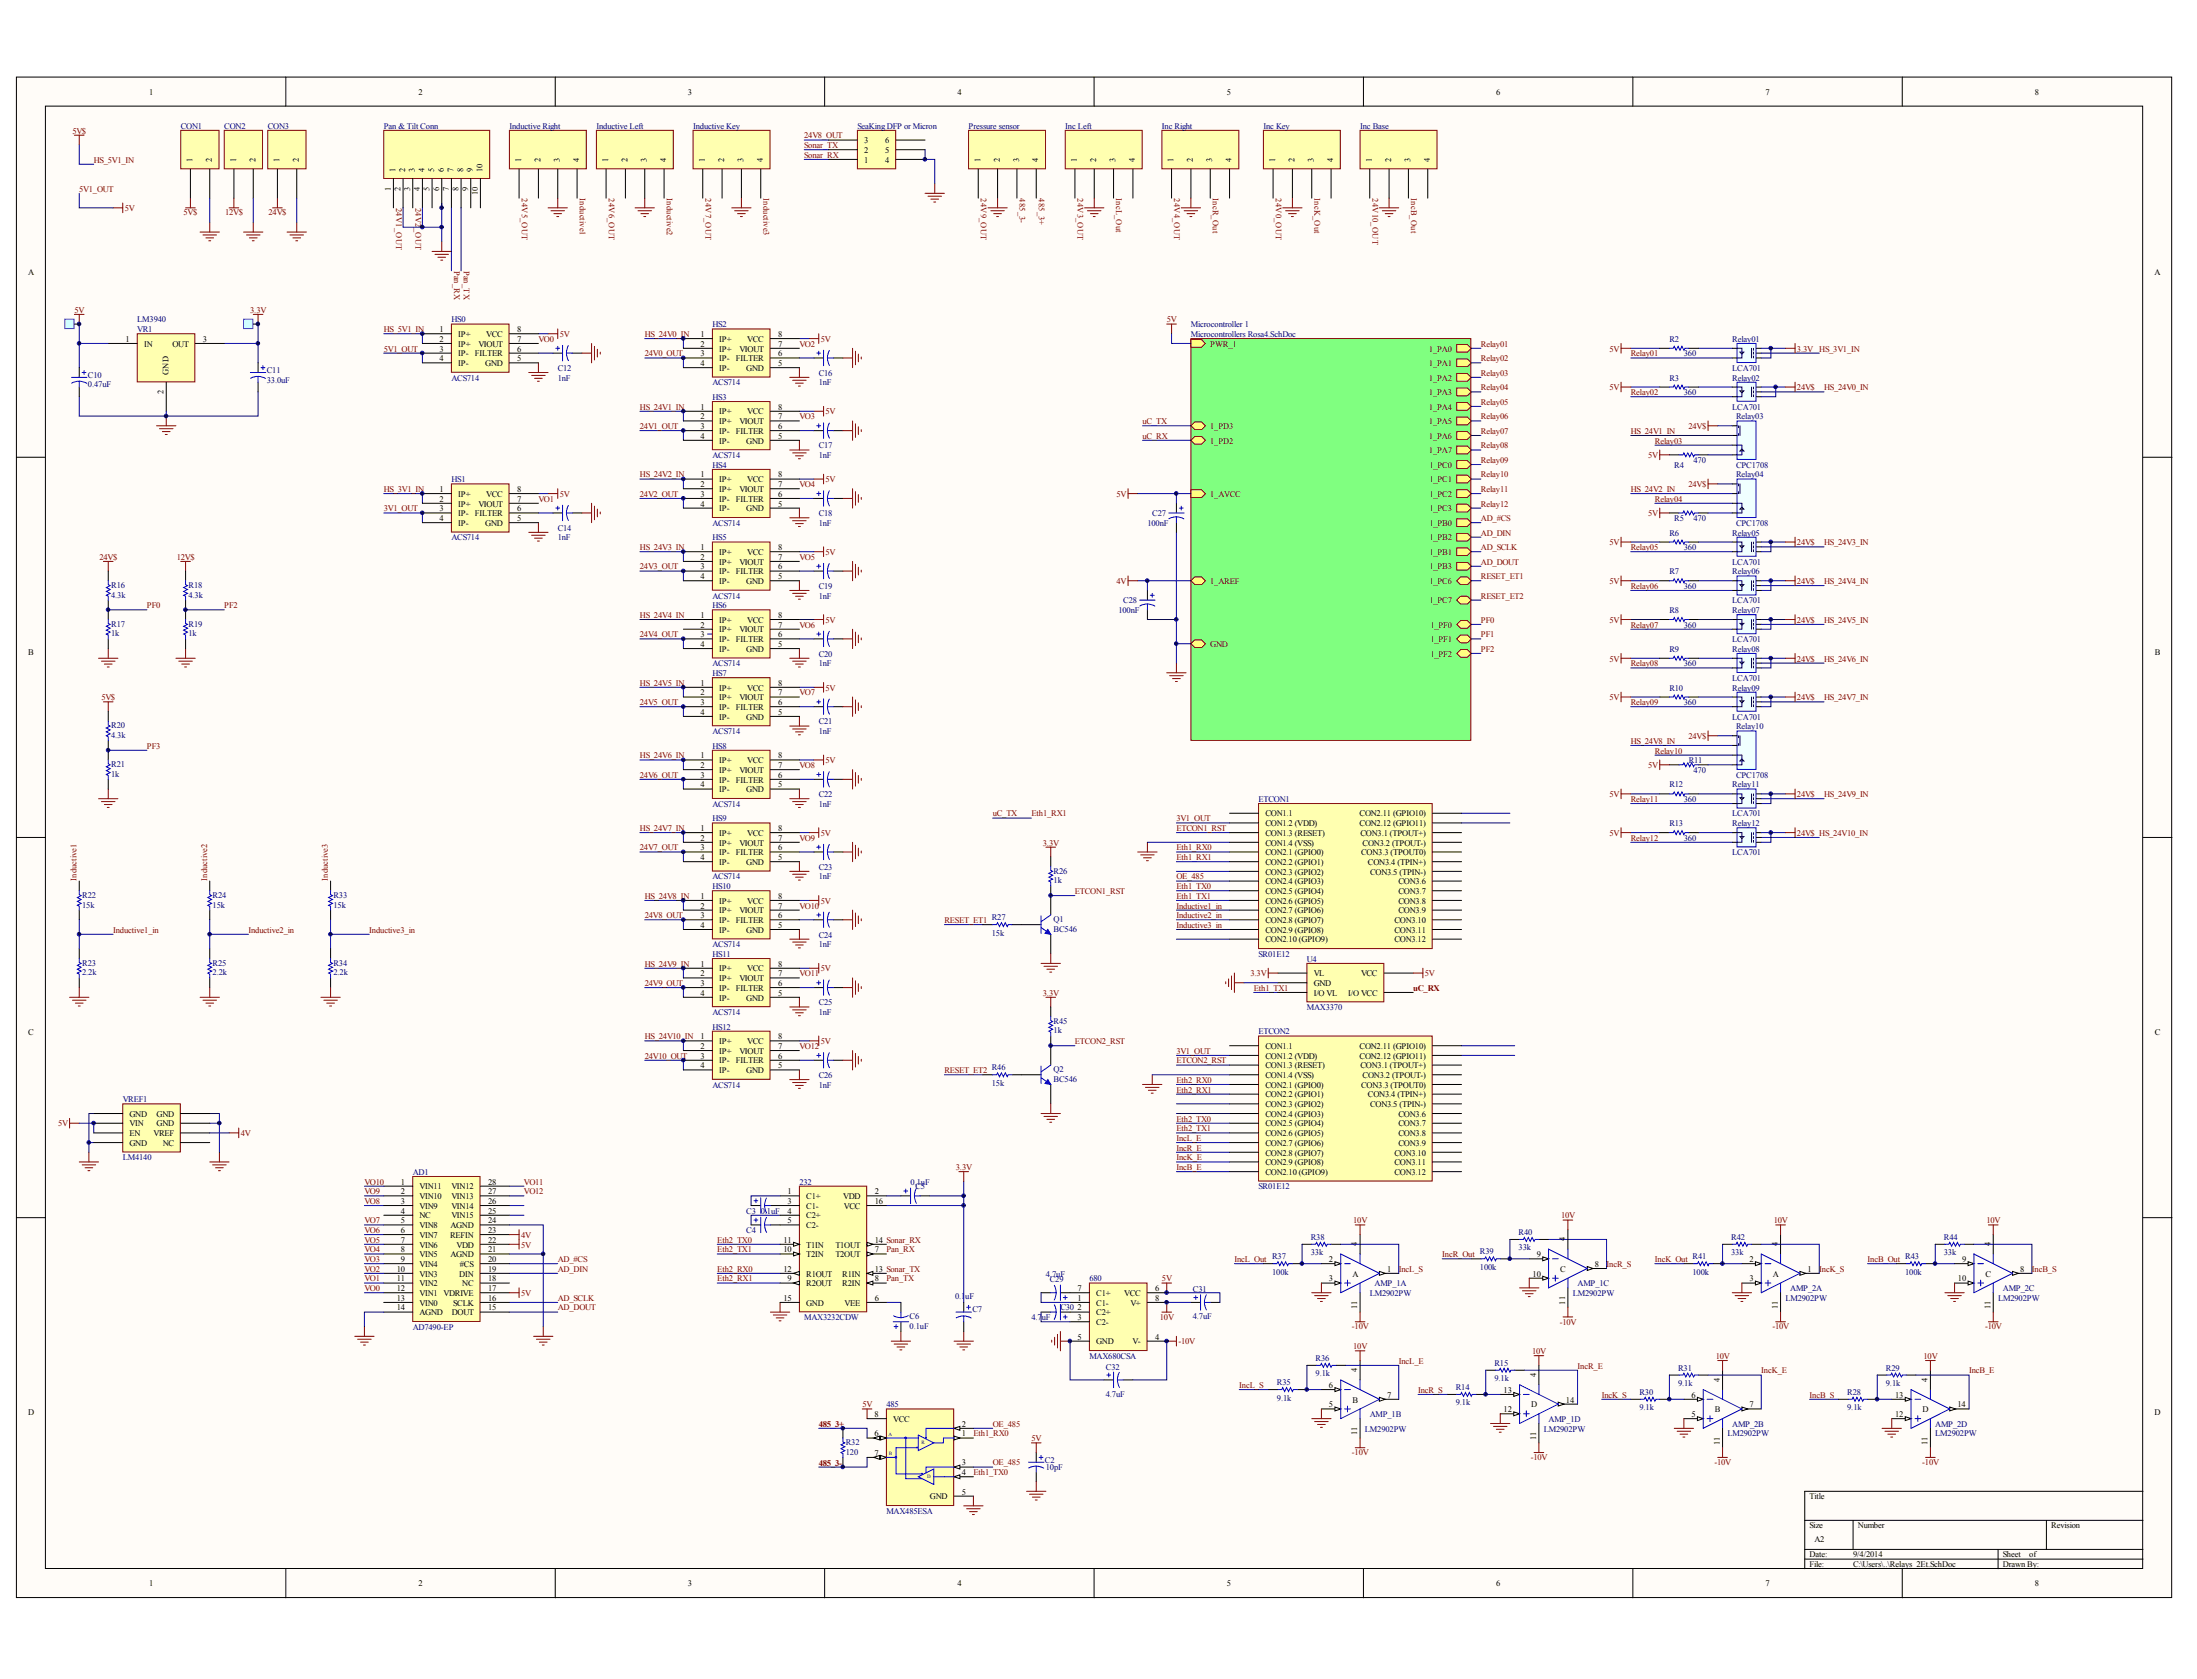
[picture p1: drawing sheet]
<svg xmlns="http://www.w3.org/2000/svg" width="271mm" height="207mm" viewBox="0 0 271 207" stroke-linecap="round" stroke-linejoin="round" font-family="sans-serif">
<defs><g id="words">
<g font-size="1.1">
<text x="18.4" y="11.7">1</text>
<text x="51.6" y="11.7">2</text>
<text x="84.8" y="11.7">3</text>
<text x="118.1" y="11.7">4</text>
<text x="151.3" y="11.7">5</text>
<text x="184.5" y="11.7">6</text>
<text x="217.7" y="11.7">7</text>
<text x="251" y="11.7">8</text>
<text x="106.6" y="17.7">3</text>
<text x="109.2" y="17.7">6</text>
<text x="106.6" y="20.1">1</text>
<text x="106.6" y="18.9">2</text>
<text x="109.2" y="20.1">4</text>
<text x="109.2" y="18.9">5</text>
<text x="3.5" y="33.9">A</text>
<text x="265.7" y="33.9">A</text>
<text x="54.2" y="41">1</text>
<text x="56.5" y="41.6">IP+</text>
<text x="60" y="41.6">VCC</text>
<text x="63.8" y="41">8</text>
<text x="86.4" y="41.6">1</text>
<text x="96" y="41.6">8</text>
<text x="15.5" y="42.2">1</text>
<text x="17.8" y="42.8">IN</text>
<text x="21.3" y="42.8">OUT</text>
<text x="25" y="42.2">3</text>
<text x="54.2" y="42.2">2</text>
<text x="54.2" y="43.4">3</text>
<text x="54.2" y="44.6">4</text>
<text x="56.5" y="42.8">IP+</text>
<text x="56.5" y="44">IP-</text>
<text x="56.5" y="45.1">IP-</text>
<text x="58.6" y="44">FILTER</text>
<text x="59" y="42.8">VIOUT</text>
<text x="59.8" y="45.1">GND</text>
<text x="63.8" y="42.2">7</text>
<text x="63.8" y="43.4">6</text>
<text x="63.8" y="44.6">5</text>
<text x="86.4" y="42.8">2</text>
<text x="86.4" y="44">3</text>
<text x="86.4" y="45.1">4</text>
<text x="88.7" y="42.2">IP+</text>
<text x="88.7" y="43.4">IP+</text>
<text x="88.7" y="44.6">IP-</text>
<text x="88.7" y="45.7">IP-</text>
<text x="90.8" y="44.6">FILTER</text>
<text x="91.2" y="43.4">VIOUT</text>
<text x="92" y="45.7">GND</text>
<text x="92.1" y="42.2">VCC</text>
<text x="96" y="42.8">7</text>
<text x="96" y="44">6</text>
<text x="96" y="45.1">5</text>
<text x="86.4" y="50.5">1</text>
<text x="86.4" y="51.7">2</text>
<text x="86.4" y="52.9">3</text>
<text x="88.7" y="51.1">IP+</text>
<text x="88.7" y="52.3">IP+</text>
<text x="88.7" y="53.5">IP-</text>
<text x="90.8" y="53.5">FILTER</text>
<text x="91.2" y="52.3">VIOUT</text>
<text x="92.1" y="51.1">VCC</text>
<text x="96" y="50.5">8</text>
<text x="96" y="51.7">7</text>
<text x="96" y="52.9">6</text>
<text x="86.4" y="54.1">4</text>
<text x="86.4" y="58.9">1</text>
<text x="88.7" y="54.7">IP-</text>
<text x="88.7" y="59.5">IP+</text>
<text x="92" y="54.7">GND</text>
<text x="92.1" y="59.5">VCC</text>
<text x="96" y="54.1">5</text>
<text x="96" y="58.9">8</text>
<text x="54.2" y="60.7">1</text>
<text x="54.2" y="61.9">2</text>
<text x="54.2" y="63.1">3</text>
<text x="54.2" y="64.3">4</text>
<text x="56.5" y="61.3">IP+</text>
<text x="56.5" y="62.5">IP+</text>
<text x="56.5" y="63.7">IP-</text>
<text x="56.5" y="64.9">IP-</text>
<text x="58.6" y="63.7">FILTER</text>
<text x="59" y="62.5">VIOUT</text>
<text x="59.8" y="64.9">GND</text>
<text x="60" y="61.3">VCC</text>
<text x="63.8" y="60.7">8</text>
<text x="63.8" y="61.9">7</text>
<text x="63.8" y="63.1">6</text>
<text x="63.8" y="64.3">5</text>
<text x="86.4" y="60.1">2</text>
<text x="86.4" y="61.3">3</text>
<text x="86.4" y="62.5">4</text>
<text x="88.7" y="60.7">IP+</text>
<text x="88.7" y="61.9">IP-</text>
<text x="88.7" y="63.1">IP-</text>
<text x="90.8" y="61.9">FILTER</text>
<text x="91.2" y="60.7">VIOUT</text>
<text x="92" y="63.1">GND</text>
<text x="96" y="60.1">7</text>
<text x="96" y="61.3">6</text>
<text x="96" y="62.5">5</text>
<text x="86.4" y="67.8">1</text>
<text x="86.4" y="69">2</text>
<text x="86.4" y="70.2">3</text>
<text x="86.4" y="71.4">4</text>
<text x="88.7" y="68.4">IP+</text>
<text x="88.7" y="69.6">IP+</text>
<text x="88.7" y="70.8">IP-</text>
<text x="90.8" y="70.8">FILTER</text>
<text x="91.2" y="69.6">VIOUT</text>
<text x="92.1" y="68.4">VCC</text>
<text x="96" y="67.8">8</text>
<text x="96" y="69">7</text>
<text x="96" y="70.2">6</text>
<text x="96" y="71.4">5</text>
<text x="86.4" y="76.2">1</text>
<text x="86.4" y="77.4">2</text>
<text x="88.7" y="72">IP-</text>
<text x="88.7" y="76.8">IP+</text>
<text x="92" y="72">GND</text>
<text x="92.1" y="76.8">VCC</text>
<text x="96" y="76.2">8</text>
<text x="96" y="77.4">7</text>
<text x="3.5" y="80.8">B</text>
<text x="86.4" y="78.6">3</text>
<text x="86.4" y="79.8">4</text>
<text x="88.7" y="78">IP+</text>
<text x="88.7" y="79.2">IP-</text>
<text x="88.7" y="80.4">IP-</text>
<text x="90.8" y="79.2">FILTER</text>
<text x="91.2" y="78">VIOUT</text>
<text x="92" y="80.4">GND</text>
<text x="96" y="78.6">6</text>
<text x="96" y="79.8">5</text>
<text x="265.7" y="80.8">B</text>
<text x="86.4" y="84.6">1</text>
<text x="86.4" y="85.8">2</text>
<text x="86.4" y="87">3</text>
<text x="86.4" y="88.2">4</text>
<text x="88.7" y="85.2">IP+</text>
<text x="88.7" y="86.4">IP+</text>
<text x="88.7" y="87.6">IP-</text>
<text x="88.7" y="88.8">IP-</text>
<text x="90.8" y="87.6">FILTER</text>
<text x="91.2" y="86.4">VIOUT</text>
<text x="92" y="88.8">GND</text>
<text x="92.1" y="85.2">VCC</text>
<text x="96" y="84.6">8</text>
<text x="96" y="85.8">7</text>
<text x="96" y="87">6</text>
<text x="96" y="88.2">5</text>
<text x="86.4" y="93.5">1</text>
<text x="86.4" y="94.7">2</text>
<text x="86.4" y="95.9">3</text>
<text x="88.7" y="94.1">IP+</text>
<text x="88.7" y="95.3">IP+</text>
<text x="91.2" y="95.3">VIOUT</text>
<text x="92.1" y="94.1">VCC</text>
<text x="96" y="93.5">8</text>
<text x="96" y="94.7">7</text>
<text x="96" y="95.9">6</text>
<text x="86.4" y="97.1">4</text>
<text x="88.7" y="96.5">IP-</text>
<text x="88.7" y="97.7">IP-</text>
<text x="90.8" y="96.5">FILTER</text>
<text x="92" y="97.7">GND</text>
<text x="96" y="97.1">5</text>
<text x="156" y="101.9">CON1.2 (VDD)</text>
<text x="156" y="100.7">CON1.1</text>
<text x="167.7" y="100.7">CON2.11 (GPIO10)</text>
<text x="167.7" y="101.9">CON2.12 (GPIO11)</text>
<text x="86.4" y="102.5">1</text>
<text x="86.4" y="103.7">2</text>
<text x="86.4" y="104.9">3</text>
<text x="86.4" y="106.1">4</text>
<text x="88.7" y="103.1">IP+</text>
<text x="88.7" y="104.3">IP+</text>
<text x="88.7" y="105.5">IP-</text>
<text x="88.7" y="106.7">IP-</text>
<text x="90.8" y="105.5">FILTER</text>
<text x="91.2" y="104.3">VIOUT</text>
<text x="92" y="106.7">GND</text>
<text x="92.1" y="103.1">VCC</text>
<text x="96" y="102.5">8</text>
<text x="96" y="103.7">7</text>
<text x="96" y="104.9">6</text>
<text x="96" y="106.1">5</text>
<text x="156" y="107.9">CON2.3 (GPIO2)</text>
<text x="156" y="106.7">CON2.2 (GPIO1)</text>
<text x="156" y="105.5">CON2.1 (GPIO0)</text>
<text x="156" y="104.3">CON1.4 (VSS)</text>
<text x="156" y="103.1">CON1.3 (RESET)</text>
<text x="167.8" y="103.1">CON3.1 (TPOUT+)</text>
<text x="167.9" y="105.5">CON3.3 (TPOUT0)</text>
<text x="168" y="104.3">CON3.2 (TPOUT-)</text>
<text x="168.7" y="106.7">CON3.4 (TPIN+)</text>
<text x="169" y="107.9">CON3.5 (TPIN-)</text>
<text x="86.4" y="110.9">1</text>
<text x="86.4" y="112.1">2</text>
<text x="86.4" y="113.2">3</text>
<text x="88.7" y="111.5">IP+</text>
<text x="88.7" y="112.6">IP+</text>
<text x="88.7" y="113.8">IP-</text>
<text x="90.8" y="113.8">FILTER</text>
<text x="91.2" y="112.6">VIOUT</text>
<text x="92.1" y="111.5">VCC</text>
<text x="96" y="110.9">8</text>
<text x="96" y="112.1">7</text>
<text x="96" y="113.2">6</text>
<text x="156" y="113.8">CON2.8 (GPIO7)</text>
<text x="156" y="112.6">CON2.7 (GPIO6)</text>
<text x="156" y="111.5">CON2.6 (GPIO5)</text>
<text x="156" y="110.3">CON2.5 (GPIO4)</text>
<text x="156" y="109.1">CON2.4 (GPIO3)</text>
<text x="172" y="113.8">CON3.10</text>
<text x="172.5" y="109.1">CON3.6</text>
<text x="172.5" y="110.3">CON3.7</text>
<text x="172.5" y="111.5">CON3.8</text>
<text x="172.5" y="112.6">CON3.9</text>
<text x="86.4" y="114.4">4</text>
<text x="86.4" y="119.2">1</text>
<text x="88.7" y="115">IP-</text>
<text x="88.7" y="119.8">IP+</text>
<text x="92" y="115">GND</text>
<text x="92.1" y="119.8">VCC</text>
<text x="96" y="114.4">5</text>
<text x="96" y="119.2">8</text>
<text x="156" y="116.2">CON2.10 (GPIO9)</text>
<text x="156" y="115">CON2.9 (GPIO8)</text>
<text x="172" y="115">CON3.11</text>
<text x="172" y="116.2">CON3.12</text>
<text x="86.4" y="120.4">2</text>
<text x="86.4" y="121.6">3</text>
<text x="86.4" y="122.8">4</text>
<text x="88.7" y="121">IP+</text>
<text x="88.7" y="122.2">IP-</text>
<text x="88.7" y="123.4">IP-</text>
<text x="90.8" y="122.2">FILTER</text>
<text x="91.2" y="121">VIOUT</text>
<text x="92" y="123.4">GND</text>
<text x="96" y="120.4">7</text>
<text x="96" y="121.6">6</text>
<text x="96" y="122.8">5</text>
<text x="162" y="120.4">VL</text>
<text x="162" y="121.6">GND</text>
<text x="162" y="122.8">I/O VL</text>
<text x="166.2" y="122.8">I/O VCC</text>
<text x="167.8" y="120.4">VCC</text>
<text x="3.5" y="127.7">C</text>
<text x="86.4" y="128.2">1</text>
<text x="86.4" y="129.4">2</text>
<text x="86.4" y="130.6">3</text>
<text x="86.4" y="131.8">4</text>
<text x="88.7" y="128.8">IP+</text>
<text x="88.7" y="130">IP+</text>
<text x="88.7" y="131.2">IP-</text>
<text x="90.8" y="131.2">FILTER</text>
<text x="91.2" y="130">VIOUT</text>
<text x="92.1" y="128.8">VCC</text>
<text x="96" y="128.2">8</text>
<text x="96" y="129.4">7</text>
<text x="96" y="130.6">6</text>
<text x="96" y="131.8">5</text>
<text x="156" y="131.8">CON1.3 (RESET)</text>
<text x="156" y="130.6">CON1.2 (VDD)</text>
<text x="156" y="129.4">CON1.1</text>
<text x="167.7" y="129.4">CON2.11 (GPIO10)</text>
<text x="167.7" y="130.6">CON2.12 (GPIO11)</text>
<text x="167.8" y="131.8">CON3.1 (TPOUT+)</text>
<text x="265.7" y="127.7">C</text>
<text x="16" y="137.7">GND</text>
<text x="19.3" y="137.7">GND</text>
<text x="88.7" y="132.4">IP-</text>
<text x="92" y="132.4">GND</text>
<text x="156" y="137.7">CON2.4 (GPIO3)</text>
<text x="156" y="136.5">CON2.3 (GPIO2)</text>
<text x="156" y="135.3">CON2.2 (GPIO1)</text>
<text x="156" y="134.2">CON2.1 (GPIO0)</text>
<text x="156" y="133">CON1.4 (VSS)</text>
<text x="167.9" y="134.2">CON3.3 (TPOUT0)</text>
<text x="168" y="133">CON3.2 (TPOUT-)</text>
<text x="168.7" y="135.3">CON3.4 (TPIN+)</text>
<text x="169" y="136.5">CON3.5 (TPIN-)</text>
<text x="172.5" y="137.7">CON3.6</text>
<text x="16" y="138.9">VIN</text>
<text x="16" y="140.1">EN</text>
<text x="16" y="141.3">GND</text>
<text x="18.9" y="140.1">VREF</text>
<text x="19.3" y="138.9">GND</text>
<text x="20.1" y="141.3">NC</text>
<text x="156" y="143.7">CON2.9 (GPIO8)</text>
<text x="156" y="142.5">CON2.8 (GPIO7)</text>
<text x="156" y="141.3">CON2.7 (GPIO6)</text>
<text x="156" y="140.1">CON2.6 (GPIO5)</text>
<text x="156" y="138.9">CON2.5 (GPIO4)</text>
<text x="172" y="142.5">CON3.10</text>
<text x="172" y="143.7">CON3.11</text>
<text x="172.5" y="138.9">CON3.7</text>
<text x="172.5" y="140.1">CON3.8</text>
<text x="172.5" y="141.3">CON3.9</text>
<text x="49.4" y="146.1">1</text>
<text x="49.4" y="147.3">2</text>
<text x="49.4" y="148.5">3</text>
<text x="49.4" y="149.7">4</text>
<text x="51.7" y="146.7">VIN11</text>
<text x="51.7" y="147.9">VIN10</text>
<text x="51.7" y="149.1">VIN9</text>
<text x="55.7" y="146.7">VIN12</text>
<text x="55.7" y="147.9">VIN13</text>
<text x="55.7" y="149.1">VIN14</text>
<text x="60.2" y="146.1">28</text>
<text x="60.2" y="147.3">27</text>
<text x="60.2" y="148.5">26</text>
<text x="60.2" y="149.7">25</text>
<text x="97.1" y="147.3">1</text>
<text x="97.1" y="148.5">3</text>
<text x="97.1" y="149.7">4</text>
<text x="99.4" y="147.9">C1+</text>
<text x="99.4" y="149.1">C1-</text>
<text x="104" y="147.9">VDD</text>
<text x="104.1" y="149.1">VCC</text>
<text x="107.9" y="147.3">2</text>
<text x="107.9" y="148.5">16</text>
<text x="156" y="144.9">CON2.10 (GPIO9)</text>
<text x="172" y="144.9">CON3.12</text>
<text x="49.4" y="150.9">5</text>
<text x="49.4" y="152.1">6</text>
<text x="49.4" y="153.3">7</text>
<text x="49.4" y="154.5">8</text>
<text x="49.4" y="155.7">9</text>
<text x="51.7" y="150.3">NC</text>
<text x="51.7" y="151.5">VIN8</text>
<text x="51.7" y="152.7">VIN7</text>
<text x="51.7" y="153.9">VIN6</text>
<text x="51.7" y="155.1">VIN5</text>
<text x="55.5" y="152.7">REFIN</text>
<text x="55.5" y="151.5">AGND</text>
<text x="55.5" y="155.1">AGND</text>
<text x="55.7" y="150.3">VIN15</text>
<text x="56.3" y="153.9">VDD</text>
<text x="60.2" y="150.9">24</text>
<text x="60.2" y="152.1">23</text>
<text x="60.2" y="153.3">22</text>
<text x="60.2" y="154.5">21</text>
<text x="60.2" y="155.7">20</text>
<text x="96.6" y="154.5">10</text>
<text x="96.6" y="153.3">11</text>
<text x="97.1" y="150.9">5</text>
<text x="99.4" y="150.3">C2+</text>
<text x="99.4" y="151.5">C2-</text>
<text x="99.4" y="155.1">T2IN</text>
<text x="99.4" y="153.9">T1IN</text>
<text x="103" y="155.1">T2OUT</text>
<text x="103" y="153.9">T1OUT</text>
<text x="107.9" y="154.5">7</text>
<text x="107.9" y="153.3">14 Sonar_RX</text>
<text x="163.9" y="155.7">2</text>
<text x="189.5" y="155.1">9</text>
<text x="215.7" y="155.7">2</text>
<text x="242" y="155.7">9</text>
<text x="48.9" y="156.9">10</text>
<text x="48.9" y="158">11</text>
<text x="48.9" y="159.2">12</text>
<text x="48.9" y="160.4">13</text>
<text x="48.9" y="161.6">14</text>
<text x="51.7" y="156.3">VIN4</text>
<text x="51.7" y="157.4">VIN3</text>
<text x="51.7" y="158.6">VIN2</text>
<text x="51.7" y="159.8">VIN1 VDRIVE</text>
<text x="51.7" y="161">VIN0</text>
<text x="55.9" y="161">SCLK</text>
<text x="56.6" y="157.4">DIN</text>
<text x="56.7" y="156.3">#CS</text>
<text x="57" y="158.6">NC</text>
<text x="60.2" y="156.9">19</text>
<text x="60.2" y="158">18</text>
<text x="60.2" y="159.2">17</text>
<text x="60.2" y="160.4">16</text>
<text x="60.2" y="161.6">15</text>
<text x="96.6" y="156.9">12</text>
<text x="96.6" y="160.4">15</text>
<text x="97.1" y="158">9</text>
<text x="99.4" y="158.6">R2OUT</text>
<text x="99.4" y="157.4">R1OUT</text>
<text x="99.4" y="161">GND</text>
<text x="103.9" y="158.6">R2IN</text>
<text x="103.9" y="157.4">R1IN</text>
<text x="104.1" y="161">VEE</text>
<text x="107.9" y="160.4">6</text>
<text x="107.9" y="158">8</text>
<text x="107.9" y="156.9">13 Sonar_TX</text>
<text x="132.9" y="160.4">1</text>
<text x="132.9" y="161.6">2</text>
<text x="132.9" y="159.2">7</text>
<text x="135.2" y="161">C1-</text>
<text x="135.2" y="159.8">C1+</text>
<text x="138.6" y="159.8">VCC</text>
<text x="139.4" y="161">V+</text>
<text x="142.5" y="160.4">8</text>
<text x="142.5" y="159.2">6</text>
<text x="163.9" y="158">3</text>
<text x="166.8" y="157.4">A</text>
<text x="171.1" y="156.9">1</text>
<text x="189" y="157.4">10</text>
<text x="192.4" y="156.9">C</text>
<text x="196.7" y="156.3">8</text>
<text x="215.7" y="158">3</text>
<text x="218.6" y="157.4">A</text>
<text x="222.9" y="156.9">1</text>
<text x="241.5" y="158">10</text>
<text x="244.9" y="157.4">C</text>
<text x="249.1" y="156.9">8</text>
<text x="51.7" y="162.2">AGND</text>
<text x="55.7" y="162.2">DOUT</text>
<text x="132.9" y="162.8">3</text>
<text x="132.9" y="165.2">5</text>
<text x="135.2" y="162.2">C2+</text>
<text x="135.2" y="163.4">C2-</text>
<text x="135.2" y="165.8">GND</text>
<text x="139.6" y="165.8">V-</text>
<text x="142.5" y="165.2">4</text>
<text x="163.9" y="173.6">5</text>
<text x="163.9" y="171.2">6</text>
<text x="166.8" y="173">B</text>
<text x="171.1" y="172.4">7</text>
<text x="185.4" y="171.8">13</text>
<text x="188.8" y="173.6">D</text>
<text x="193.1" y="173">14</text>
<text x="208.6" y="172.4">6</text>
<text x="215.8" y="173.6">7</text>
<text x="233.7" y="172.4">13</text>
<text x="241.4" y="173.6">14</text>
<text x="3.5" y="174.6">D</text>
<text x="107.9" y="174.8">8</text>
<text x="107.9" y="177.2">6</text>
<text x="107.9" y="179.6">7</text>
<text x="110.1" y="175.4">VCC</text>
<text x="118.6" y="176">2</text>
<text x="118.6" y="177.2">1</text>
<text x="185.4" y="174.2">12</text>
<text x="208.6" y="174.8">5</text>
<text x="211.5" y="174.2">B</text>
<text x="233.7" y="174.8">12</text>
<text x="237.1" y="174.2">D</text>
<text x="265.7" y="174.6">D</text>
<text x="114.7" y="184.9">GND</text>
<text x="118.6" y="180.7">3</text>
<text x="118.6" y="181.9">4</text>
<text x="118.6" y="184.3">5</text>
<text x="223.2" y="184.9">Title</text>
<text x="223.2" y="188.5">Size</text>
<text x="223.8" y="190.2">A2</text>
<text x="229.1" y="188.5">Number</text>
<text x="253" y="188.5">Revision</text>
<text x="18.4" y="195.7">1</text>
<text x="51.6" y="195.7">2</text>
<text x="84.8" y="195.7">3</text>
<text x="118.1" y="195.7">4</text>
<text x="151.3" y="195.7">5</text>
<text x="184.5" y="195.7">6</text>
<text x="217.7" y="195.7">7</text>
<text x="223.2" y="192">Date:</text>
<text x="223.2" y="193.2">File:</text>
<text x="228.5" y="192">9/4/2014</text>
<text x="228.5" y="193.2">C:\Users\..\Relays_2Et.SchDoc</text>
<text x="247" y="192">Sheet</text>
<text x="247" y="193.2">Drawn By:</text>
<text x="250.2" y="192">of</text>
<text x="251" y="195.7">8</text>
</g>
<g font-size="1.1" fill="#800000">
<text x="8.9" y="16.5">5V$</text>
<text x="99.2" y="17.1">24V8_OUT</text>
<text x="9.8" y="23.6">5V1_OUT</text>
<text x="11.6" y="20.1">HS_5V1_IN</text>
<text x="99.2" y="19.5">Sonar_RX</text>
<text x="99.2" y="18.3">Sonar_TX</text>
<text x="15.4" y="26">5V</text>
<text x="22.6" y="26.6">5V$</text>
<text x="27.7" y="26.6">12V$</text>
<text x="33.1" y="26.6">24V$</text>
<text x="9.2" y="38.6">5V</text>
<text x="30.9" y="38.6">3.3V</text>
<text x="47.3" y="41">HS_5V1_IN</text>
<text x="69" y="41.6">5V</text>
<text x="79.5" y="41.6">HS_24V0_IN</text>
<text x="143.9" y="39.8">5V</text>
<text x="47.3" y="43.4">5V1_OUT</text>
<text x="66.4" y="42.2">VO0</text>
<text x="79.5" y="44">24V0_OUT</text>
<text x="98.6" y="42.8">VO2</text>
<text x="101.2" y="42.2">5V</text>
<text x="149.2" y="42.8">PWR_1</text>
<text x="176.2" y="46.9">1_PA2</text>
<text x="176.2" y="45.1">1_PA1</text>
<text x="176.2" y="43.4">1_PA0</text>
<text x="182.6" y="42.8">Relay01</text>
<text x="182.6" y="44.6">Relay02</text>
<text x="182.6" y="46.3">Relay03</text>
<text x="198.5" y="43.4">5V</text>
<text x="201.1" y="44">Relay01</text>
<text x="221.6" y="43.4">3.3V HS_3V1_IN</text>
<text x="78.9" y="50.5">HS_24V1_IN</text>
<text x="78.9" y="52.9">24V1_OUT</text>
<text x="98.6" y="51.7">VO3</text>
<text x="101.8" y="51.1">5V</text>
<text x="140.9" y="52.3">uC_TX</text>
<text x="149.2" y="52.9">1_PD3</text>
<text x="176.2" y="48.7">1_PA3</text>
<text x="176.2" y="50.5">1_PA4</text>
<text x="176.2" y="52.3">1_PA5</text>
<text x="182.6" y="48.1">Relay04</text>
<text x="182.6" y="49.9">Relay05</text>
<text x="182.6" y="53.5">Relay07</text>
<text x="182.6" y="51.7">Relay06</text>
<text x="198.5" y="48.1">5V</text>
<text x="201.1" y="48.7">Relay02</text>
<text x="201.1" y="53.5">HS_24V1_IN</text>
<text x="208.2" y="52.9">24V$</text>
<text x="221.6" y="48.1">24V$</text>
<text x="224.9" y="48.1">HS_24V0_IN</text>
<text x="78.9" y="58.9">HS_24V2_IN</text>
<text x="101.8" y="59.5">5V</text>
<text x="140.9" y="54.1">uC_RX</text>
<text x="149.2" y="54.7">1_PD2</text>
<text x="176.2" y="54.1">1_PA6</text>
<text x="176.2" y="55.9">1_PA7</text>
<text x="176.3" y="57.7">1_PC0</text>
<text x="176.3" y="59.5">1_PC1</text>
<text x="182.6" y="55.3">Relay08</text>
<text x="182.6" y="57.1">Relay09</text>
<text x="182.6" y="58.9">Relay10</text>
<text x="203.3" y="56.5">5V</text>
<text x="204.1" y="54.7">Relay03</text>
<text x="47.3" y="63.1">3V1_OUT</text>
<text x="47.3" y="60.7">HS_3V1_IN</text>
<text x="66.4" y="61.9">VO1</text>
<text x="69" y="61.3">5V</text>
<text x="78.9" y="61.3">24V2_OUT</text>
<text x="98.6" y="60.1">VO4</text>
<text x="137.7" y="61.3">5V</text>
<text x="149.2" y="61.3">1_AVCC</text>
<text x="176.3" y="61.3">1_PC2</text>
<text x="176.3" y="63.1">1_PC3</text>
<text x="176.3" y="64.9">1_PB0</text>
<text x="182.6" y="64.3">AD_#CS</text>
<text x="182.6" y="60.7">Relay11</text>
<text x="182.6" y="62.5">Relay12</text>
<text x="201.1" y="60.7">HS_24V2_IN</text>
<text x="203.3" y="63.7">5V</text>
<text x="204.1" y="61.9">Relay04</text>
<text x="208.2" y="60.1">24V$</text>
<text x="12.3" y="69">24V$</text>
<text x="21.8" y="69">12V$</text>
<text x="78.9" y="67.8">HS_24V3_IN</text>
<text x="78.9" y="70.2">24V3_OUT</text>
<text x="98.6" y="69">VO5</text>
<text x="101.8" y="68.4">5V</text>
<text x="176.3" y="66.7">1_PB2</text>
<text x="176.3" y="68.4">1_PB1</text>
<text x="176.3" y="70.2">1_PB3</text>
<text x="182.6" y="66.1">AD_DIN</text>
<text x="182.6" y="67.8">AD_SCLK</text>
<text x="182.6" y="69.6">AD_DOUT</text>
<text x="182.6" y="71.4">RESET_ET1</text>
<text x="198.5" y="67.3">5V</text>
<text x="201.1" y="67.8">Relay05</text>
<text x="221.6" y="67.3">24V$</text>
<text x="224.9" y="67.3">HS_24V3_IN</text>
<text x="18.1" y="75">PF0</text>
<text x="27.7" y="75">PF2</text>
<text x="78.9" y="76.2">HS_24V4_IN</text>
<text x="98.6" y="77.4">VO6</text>
<text x="101.8" y="76.8">5V</text>
<text x="137.7" y="72">4V</text>
<text x="149.2" y="72">1_AREF</text>
<text x="176.3" y="72">1_PC6</text>
<text x="176.3" y="74.4">1_PC7</text>
<text x="176.4" y="77.4">1_PF0</text>
<text x="182.6" y="76.8">PF0</text>
<text x="182.6" y="73.8">RESET_ET2</text>
<text x="198.5" y="72">5V</text>
<text x="198.5" y="76.8">5V</text>
<text x="201.1" y="72.6">Relay06</text>
<text x="201.1" y="77.4">Relay07</text>
<text x="221.6" y="72">24V$</text>
<text x="221.6" y="76.8">24V$</text>
<text x="224.9" y="72">HS_24V4_IN</text>
<text x="224.9" y="76.8">HS_24V5_IN</text>
<text x="78.9" y="78.6">24V4_OUT</text>
<text x="149.2" y="79.8">GND</text>
<text x="176.4" y="79.2">1_PF1</text>
<text x="176.4" y="81">1_PF2</text>
<text x="182.6" y="78.6">PF1</text>
<text x="182.6" y="80.4">PF2</text>
<text x="198.5" y="81.6">5V</text>
<text x="201.1" y="82.2">Relay08</text>
<text x="221.6" y="81.6">24V$</text>
<text x="224.9" y="81.6">HS_24V6_IN</text>
<text x="12.5" y="86.4">5V$</text>
<text x="78.9" y="84.6">HS_24V5_IN</text>
<text x="78.9" y="87">24V5_OUT</text>
<text x="98.6" y="85.8">VO7</text>
<text x="101.8" y="85.2">5V</text>
<text x="198.5" y="86.4">5V</text>
<text x="201.1" y="87">Relay09</text>
<text x="221.6" y="86.4">24V$</text>
<text x="224.9" y="86.4">HS_24V7_IN</text>
<text x="18.1" y="92.3">PF3</text>
<text x="78.9" y="93.5">HS_24V6_IN</text>
<text x="78.9" y="95.9">24V6_OUT</text>
<text x="98.6" y="94.7">VO8</text>
<text x="101.8" y="94.1">5V</text>
<text x="201.1" y="91.7">HS_24V8_IN</text>
<text x="203.3" y="94.7">5V</text>
<text x="204.1" y="92.9">Relay10</text>
<text x="208.2" y="91.1">24V$</text>
<text x="122.4" y="100.7">uC_TX</text>
<text x="127.2" y="100.7">Eth1_RX1</text>
<text x="145.1" y="101.3">3V1_OUT</text>
<text x="198.5" y="98.3">5V</text>
<text x="201.1" y="98.9">Relay11</text>
<text x="221.6" y="98.3">24V$</text>
<text x="224.9" y="98.3">HS_24V9_IN</text>
<text x="78.9" y="102.5">HS_24V7_IN</text>
<text x="78.9" y="104.9">24V7_OUT</text>
<text x="98.6" y="103.7">VO9</text>
<text x="101.2" y="103.1">5V</text>
<text x="128.6" y="104.3">3.3V</text>
<text x="145.1" y="106.1">Eth1_RX1</text>
<text x="145.1" y="104.9">Eth1_RX0</text>
<text x="145.1" y="102.5">ETCON1_RST</text>
<text x="198.5" y="103.1">5V</text>
<text x="201.1" y="103.7">Relay12</text>
<text x="221.6" y="103.1">24V$ HS_24V10_IN</text>
<text x="79.5" y="110.9">HS_24V8_IN</text>
<text x="79.5" y="113.2">24V8_OUT</text>
<text x="98.6" y="112.1">VO10</text>
<text x="101.2" y="111.5">5V</text>
<text x="116.5" y="113.8">RESET_ET1</text>
<text x="132.6" y="110.3">ETCON1_RST</text>
<text x="145.1" y="110.9">Eth1_TX1</text>
<text x="145.1" y="112.1">Inductive1_in</text>
<text x="145.1" y="113.2">Inductive2_in</text>
<text x="145.1" y="109.7">Eth1_TX0</text>
<text x="145.1" y="108.5">OE_485</text>
<text x="13.9" y="115">Inductive1_in</text>
<text x="30.6" y="115">Inductive2_in</text>
<text x="45.5" y="115">Inductive3_in</text>
<text x="79.5" y="119.2">HS_24V9_IN</text>
<text x="101.2" y="119.8">5V</text>
<text x="145.1" y="114.4">Inductive3_in</text>
<text x="79.5" y="121.6">24V9_OUT</text>
<text x="98.6" y="120.4">VO11</text>
<text x="128.6" y="122.8">3.3V</text>
<text x="154.2" y="120.4">3.3V</text>
<text x="154.6" y="122.2">Eth1_TX1</text>
<text x="174.3" y="122.3">uC_RX</text>
<text x="175.7" y="120.4">5V</text>
<text x="79.5" y="130.6">24V10_OUT</text>
<text x="79.5" y="128.2">HS_24V10_IN</text>
<text x="98.6" y="129.4">VO12</text>
<text x="101.2" y="128.8">5V</text>
<text x="132.6" y="128.8">ETCON2_RST</text>
<text x="145.1" y="130">3V1_OUT</text>
<text x="145.1" y="131.2">ETCON2_RST</text>
<text x="116.5" y="132.4">RESET_ET2</text>
<text x="145.1" y="134.8">Eth2_RX1</text>
<text x="145.1" y="133.6">Eth2_RX0</text>
<text x="7.2" y="138.9">5V</text>
<text x="29.7" y="140.1">4V</text>
<text x="145.1" y="138.3">Eth2_TX0</text>
<text x="145.1" y="139.5">Eth2_TX1</text>
<text x="145.1" y="140.7">IncL_E</text>
<text x="145.1" y="141.9">IncR_E</text>
<text x="145.1" y="143.1">IncK_E</text>
<text x="44.9" y="148.5">VO8</text>
<text x="44.9" y="147.3">VO9</text>
<text x="44.9" y="146.1">VO10</text>
<text x="64.6" y="146.1">VO11</text>
<text x="64.6" y="147.3">VO12</text>
<text x="117.9" y="144.3">3.3V</text>
<text x="145.1" y="144.3">IncB_E</text>
<text x="44.9" y="155.7">VO3</text>
<text x="44.9" y="154.5">VO4</text>
<text x="44.9" y="153.3">VO5</text>
<text x="44.9" y="152.1">VO6</text>
<text x="44.9" y="150.9">VO7</text>
<text x="64.3" y="153.9">5V</text>
<text x="64.3" y="152.7">4V</text>
<text x="68.8" y="155.7">AD_#CS</text>
<text x="88.4" y="153.3">Eth2_TX0</text>
<text x="88.4" y="154.5">Eth2_TX1</text>
<text x="109.3" y="154.5">Pan_RX</text>
<text x="152.2" y="155.7">IncL_Out</text>
<text x="166.9" y="150.9">10V</text>
<text x="177.9" y="155.1">IncR_Out</text>
<text x="192.5" y="150.3">10V</text>
<text x="204.1" y="155.7">IncK_Out</text>
<text x="218.7" y="150.9">10V</text>
<text x="230.3" y="155.7">IncB_Out</text>
<text x="245" y="150.9">10V</text>
<text x="44.9" y="159.2">VO0</text>
<text x="44.9" y="158">VO1</text>
<text x="44.9" y="156.9">VO2</text>
<text x="64.3" y="159.8">5V</text>
<text x="68.8" y="160.4">AD_SCLK</text>
<text x="68.8" y="161.6">AD_DOUT</text>
<text x="68.8" y="156.9">AD_DIN</text>
<text x="88.4" y="156.9">Eth2_RX0</text>
<text x="88.4" y="158">Eth2_RX1</text>
<text x="109.3" y="158">Pan_TX</text>
<text x="143.3" y="158">5V</text>
<text x="172.5" y="156.9">IncL_S</text>
<text x="198.1" y="156.3">IncR_S</text>
<text x="224.3" y="156.9">IncK_S</text>
<text x="250.6" y="156.9">IncB_S</text>
<text x="143" y="162.8">10V</text>
<text x="145.3" y="165.8">-10V</text>
<text x="166.7" y="164">-10V</text>
<text x="166.9" y="166.4">10V</text>
<text x="188.9" y="167">10V</text>
<text x="192.3" y="163.4">-10V</text>
<text x="211.6" y="167.6">10V</text>
<text x="218.6" y="164">-10V</text>
<text x="237.2" y="167.6">10V</text>
<text x="244.8" y="164">-10V</text>
<text x="106.3" y="173.6">5V</text>
<text x="152.8" y="171.2">IncL_S</text>
<text x="172.5" y="168.2">IncL_E</text>
<text x="174.9" y="171.8">IncR_S</text>
<text x="194.5" y="168.8">IncR_E</text>
<text x="197.5" y="172.4">IncK_S</text>
<text x="217.2" y="169.4">IncK_E</text>
<text x="223.2" y="172.4">IncB_S</text>
<text x="242.8" y="169.4">IncB_E</text>
<text x="101" y="176">485_3+</text>
<text x="120" y="177.2">Eth1_RX0</text>
<text x="122.4" y="176">OE_485</text>
<text x="127.2" y="177.8">5V</text>
<text x="166.7" y="179.5">-10V</text>
<text x="101" y="180.8">485_3-</text>
<text x="120" y="181.9">Eth1_TX0</text>
<text x="122.4" y="180.7">OE_485</text>
<text x="188.8" y="180.1">-10V</text>
<text x="211.4" y="180.7">-10V</text>
<text x="237" y="180.7">-10V</text>
</g>
<g font-size="1.1" fill="#000080">
<text x="22.3" y="15.9">CON1</text>
<text x="27.7" y="15.9">CON2</text>
<text x="33" y="15.9">CON3</text>
<text x="47.3" y="15.9">Pan &amp; Tilt Conn</text>
<text x="62.8" y="15.9">Inductive Right</text>
<text x="73.5" y="15.9">Inductive Left</text>
<text x="85.5" y="15.9">Inductive Key</text>
<text x="105.7" y="15.9">SeaKing DFP or Micron</text>
<text x="119.4" y="15.9">Pressure sensor</text>
<text x="131.4" y="15.9">Inc Left</text>
<text x="143.3" y="15.9">Inc Right</text>
<text x="155.8" y="15.9">Inc Key</text>
<text x="167.7" y="15.9">Inc Base</text>
<text x="16.9" y="41">VR1</text>
<text x="16.9" y="39.8">LM3940</text>
<text x="55.7" y="39.8">HS0</text>
<text x="87.9" y="40.4">HS2</text>
<text x="146.9" y="40.4">Microcontroller 1</text>
<text x="146.9" y="41.6">Microcontrollers Rosa4.SchDoc</text>
<text x="10.8" y="47.8">0.47uF</text>
<text x="10.8" y="46.6">C10</text>
<text x="32.9" y="47.2">33.0uF</text>
<text x="32.9" y="46">C11</text>
<text x="55.7" y="46.9">ACS714</text>
<text x="68.8" y="46.9">1nF</text>
<text x="68.8" y="45.7">C12</text>
<text x="87.9" y="47.5">ACS714</text>
<text x="101" y="47.5">1nF</text>
<text x="101" y="46.3">C16</text>
<text x="205.9" y="42.2">R2</text>
<text x="205.9" y="46.9">R3</text>
<text x="207.7" y="44">360</text>
<text x="213.6" y="46.9">Relay02</text>
<text x="213.6" y="42.2">Relay01</text>
<text x="213.6" y="45.7">LCA701</text>
<text x="87.9" y="49.3">HS3</text>
<text x="207.7" y="48.7">360</text>
<text x="213.6" y="50.5">LCA701</text>
<text x="214.1" y="51.7">Relay03</text>
<text x="55.7" y="59.5">HS1</text>
<text x="87.9" y="56.5">ACS714</text>
<text x="87.9" y="57.7">HS4</text>
<text x="101" y="56.5">1nF</text>
<text x="101" y="55.3">C17</text>
<text x="206.5" y="57.7">R4</text>
<text x="208.8" y="57.1">470</text>
<text x="214.1" y="57.7">CPC1708</text>
<text x="214.1" y="58.9">Relay04</text>
<text x="68.8" y="65.5">C14</text>
<text x="87.9" y="64.9">ACS714</text>
<text x="101" y="64.9">1nF</text>
<text x="101" y="63.7">C18</text>
<text x="141.5" y="64.9">100nF</text>
<text x="142.1" y="63.7">C27</text>
<text x="206.5" y="64.3">R5</text>
<text x="208.8" y="64.3">470</text>
<text x="214.1" y="64.9">CPC1708</text>
<text x="55.7" y="66.7">ACS714</text>
<text x="68.8" y="66.7">1nF</text>
<text x="87.9" y="66.7">HS5</text>
<text x="205.9" y="66.1">R6</text>
<text x="205.9" y="70.8">R7</text>
<text x="207.7" y="67.8">360</text>
<text x="213.6" y="66.1">Relay05</text>
<text x="213.6" y="69.6">LCA701</text>
<text x="213.6" y="70.8">Relay06</text>
<text x="13.7" y="73.7">4.3k</text>
<text x="13.7" y="72.5">R16</text>
<text x="13.7" y="77.3">R17</text>
<text x="23.2" y="73.7">4.3k</text>
<text x="23.2" y="72.5">R18</text>
<text x="23.2" y="77.3">R19</text>
<text x="87.9" y="73.8">ACS714</text>
<text x="87.9" y="75">HS6</text>
<text x="101" y="73.8">1nF</text>
<text x="101" y="72.6">C19</text>
<text x="137.9" y="75.6">100nF</text>
<text x="138.5" y="74.4">C28</text>
<text x="205.9" y="75.6">R8</text>
<text x="207.7" y="72.6">360</text>
<text x="207.7" y="77.4">360</text>
<text x="213.6" y="74.4">LCA701</text>
<text x="213.6" y="75.6">Relay07</text>
<text x="13.7" y="78.5">1k</text>
<text x="23.2" y="78.5">1k</text>
<text x="87.9" y="82.2">ACS714</text>
<text x="87.9" y="83.4">HS7</text>
<text x="101" y="82.2">1nF</text>
<text x="101" y="81">C20</text>
<text x="205.9" y="80.4">R9</text>
<text x="207.7" y="82.2">360</text>
<text x="213.6" y="80.4">Relay08</text>
<text x="213.6" y="84">LCA701</text>
<text x="213.6" y="79.2">LCA701</text>
<text x="13.7" y="89.8">R20</text>
<text x="101" y="89.4">C21</text>
<text x="205.9" y="85.2">R10</text>
<text x="207.7" y="87">360</text>
<text x="213.6" y="85.2">Relay09</text>
<text x="213.6" y="88.8">LCA701</text>
<text x="214.1" y="89.9">Relay10</text>
<text x="13.7" y="91">4.3k</text>
<text x="13.7" y="95.8">1k</text>
<text x="13.7" y="94.6">R21</text>
<text x="87.9" y="92.3">HS8</text>
<text x="87.9" y="90.5">ACS714</text>
<text x="101" y="90.5">1nF</text>
<text x="208.3" y="94.1">R11</text>
<text x="208.8" y="95.3">470</text>
<text x="214.1" y="95.9">CPC1708</text>
<text x="87.9" y="101.3">HS9</text>
<text x="87.9" y="99.5">ACS714</text>
<text x="101" y="99.5">1nF</text>
<text x="101" y="98.3">C22</text>
<text x="155.2" y="98.9">ETCON1</text>
<text x="205.9" y="101.9">R13</text>
<text x="205.9" y="97.1">R12</text>
<text x="207.7" y="98.9">360</text>
<text x="213.6" y="97.1">Relay11</text>
<text x="213.6" y="100.7">LCA701</text>
<text x="213.6" y="101.9">Relay12</text>
<text x="101" y="107.3">C23</text>
<text x="129.9" y="107.8">R26</text>
<text x="207.7" y="103.7">360</text>
<text x="213.6" y="105.5">LCA701</text>
<text x="10.1" y="111.9">15k</text>
<text x="10.1" y="110.7">R22</text>
<text x="26.2" y="111.9">15k</text>
<text x="26.2" y="110.7">R24</text>
<text x="41.1" y="111.9">15k</text>
<text x="41.1" y="110.7">R33</text>
<text x="87.9" y="109.7">HS10</text>
<text x="87.9" y="108.5">ACS714</text>
<text x="101" y="108.5">1nF</text>
<text x="122.3" y="113.5">R27</text>
<text x="129.9" y="113.7">Q1</text>
<text x="129.9" y="108.9">1k</text>
<text x="10.1" y="119.1">R23</text>
<text x="26.2" y="119.1">R25</text>
<text x="41.1" y="119.1">R34</text>
<text x="87.9" y="116.8">ACS714</text>
<text x="87.9" y="118">HS11</text>
<text x="101" y="116.8">1nF</text>
<text x="101" y="115.6">C24</text>
<text x="122.3" y="115.4">15k</text>
<text x="129.9" y="114.9">BC546</text>
<text x="155.2" y="118">SR01E12</text>
<text x="161.2" y="118.6">U4</text>
<text x="10.1" y="120.3">2.2k</text>
<text x="26.2" y="120.3">2.2k</text>
<text x="41.1" y="120.3">2.2k</text>
<text x="87.9" y="125.2">ACS714</text>
<text x="101" y="125.2">1nF</text>
<text x="101" y="124">C25</text>
<text x="161.2" y="124.6">MAX3370</text>
<text x="87.9" y="127">HS12</text>
<text x="129.9" y="127.5">1k</text>
<text x="129.9" y="126.3">R45</text>
<text x="155.2" y="127.6">ETCON2</text>
<text x="15.1" y="135.9">VREF1</text>
<text x="87.9" y="134.2">ACS714</text>
<text x="101" y="134.2">1nF</text>
<text x="101" y="133">C26</text>
<text x="122.3" y="133.9">15k</text>
<text x="122.3" y="132">R46</text>
<text x="129.9" y="132.2">Q2</text>
<text x="129.9" y="133.4">BC546</text>
<text x="15.1" y="143.1">LM4140</text>
<text x="50.9" y="144.9">AD1</text>
<text x="92" y="149.7">C3</text>
<text x="93.8" y="149.7">0.1uF</text>
<text x="98.6" y="146.1">232</text>
<text x="112.3" y="146.1">0.1uF</text>
<text x="112.9" y="146.7">C5</text>
<text x="155.2" y="146.7">SR01E12</text>
<text x="92" y="152.1">C4</text>
<text x="156.9" y="155.3">R37</text>
<text x="161.6" y="154.8">33k</text>
<text x="161.6" y="152.9">R38</text>
<text x="182.5" y="154.7">R39</text>
<text x="187.3" y="154.2">33k</text>
<text x="187.3" y="152.3">R40</text>
<text x="208.7" y="155.3">R41</text>
<text x="213.5" y="154.8">33k</text>
<text x="213.5" y="152.9">R42</text>
<text x="235" y="155.3">R43</text>
<text x="239.7" y="154.8">33k</text>
<text x="239.7" y="152.9">R44</text>
<text x="117.8" y="160.2">0.1</text>
<text x="119" y="160.2">uF</text>
<text x="119.9" y="161.9">C7</text>
<text x="129" y="157.4">4.7uF</text>
<text x="129.5" y="158.2">C29</text>
<text x="130.8" y="161.6">C30</text>
<text x="134.3" y="158">680</text>
<text x="147.1" y="159.4">C31</text>
<text x="156.9" y="157.2">100k</text>
<text x="168.9" y="159.8">LM2902PW</text>
<text x="169.5" y="158.6">AMP_1A</text>
<text x="182.5" y="156.6">100k</text>
<text x="193.9" y="159.8">LM2902PW</text>
<text x="194.5" y="158.6">AMP_1C</text>
<text x="208.7" y="157.2">100k</text>
<text x="220.2" y="160.4">LM2902PW</text>
<text x="220.8" y="159.2">AMP_2A</text>
<text x="235" y="157.2">100k</text>
<text x="246.4" y="160.4">LM2902PW</text>
<text x="247" y="159.2">AMP_2C</text>
<text x="50.9" y="164">AD7490-EP</text>
<text x="99.2" y="162.8">MAX3232CDW</text>
<text x="112.2" y="163.9">0.1uF</text>
<text x="112.2" y="162.7">C6</text>
<text x="127.2" y="162.8">4.7uF</text>
<text x="134.3" y="167.6">MAX680CSA</text>
<text x="147.1" y="162.7">4.7uF</text>
<text x="162.2" y="167.8">R36</text>
<text x="109.3" y="173.6">485</text>
<text x="136.4" y="172.3">4.7uF</text>
<text x="136.4" y="168.9">C32</text>
<text x="157.5" y="172.7">9.1k</text>
<text x="157.5" y="170.8">R35</text>
<text x="162.2" y="169.8">9.1k</text>
<text x="179.5" y="173.3">9.1k</text>
<text x="179.5" y="171.4">R14</text>
<text x="184.3" y="170.4">9.1k</text>
<text x="184.3" y="168.4">R15</text>
<text x="202.2" y="173.9">9.1k</text>
<text x="202.2" y="172">R30</text>
<text x="206.9" y="170.9">9.1k</text>
<text x="206.9" y="169">R31</text>
<text x="227.8" y="173.9">9.1k</text>
<text x="227.8" y="172">R28</text>
<text x="232.6" y="170.9">9.1k</text>
<text x="232.6" y="169">R29</text>
<text x="104.3" y="179.4">120</text>
<text x="104.3" y="178.2">R32</text>
<text x="168.3" y="176.6">LM2902PW</text>
<text x="168.9" y="174.8">AMP_1B</text>
<text x="190.4" y="176.6">LM2902PW</text>
<text x="191" y="175.4">AMP_1D</text>
<text x="213" y="177.2">LM2902PW</text>
<text x="213.6" y="176">AMP_2B</text>
<text x="238.7" y="176">AMP_2D</text>
<text x="238.7" y="177.2">LM2902PW</text>
<text x="128.9" y="180.4">C2</text>
<text x="129" y="181.3">10pF</text>
<text x="109.3" y="186.7">MAX485ESA</text>
</g>
<g font-size="1">
<text x="23.7" y="20" transform="rotate(-90 23.7 20)">1</text>
<text x="26.1" y="20" transform="rotate(-90 26.1 20)">2</text>
<text x="29.1" y="20" transform="rotate(-90 29.1 20)">1</text>
<text x="31.5" y="20" transform="rotate(-90 31.5 20)">2</text>
<text x="34.5" y="20" transform="rotate(-90 34.5 20)">1</text>
<text x="36.9" y="20" transform="rotate(-90 36.9 20)">2</text>
<text x="48.2" y="23.6" transform="rotate(-90 48.2 23.6)">1</text>
<text x="48.8" y="21.2" transform="rotate(-90 48.8 21.2)">1</text>
<text x="49.4" y="23.6" transform="rotate(-90 49.4 23.6)">2</text>
<text x="50" y="21.2" transform="rotate(-90 50 21.2)">2</text>
<text x="50.6" y="23.6" transform="rotate(-90 50.6 23.6)">3</text>
<text x="51.2" y="21.2" transform="rotate(-90 51.2 21.2)">3</text>
<text x="51.8" y="23.6" transform="rotate(-90 51.8 23.6)">4</text>
<text x="52.3" y="21.2" transform="rotate(-90 52.3 21.2)">4</text>
<text x="52.9" y="23.6" transform="rotate(-90 52.9 23.6)">5</text>
<text x="53.5" y="21.2" transform="rotate(-90 53.5 21.2)">5</text>
<text x="54.1" y="23.6" transform="rotate(-90 54.1 23.6)">6</text>
<text x="54.7" y="21.2" transform="rotate(-90 54.7 21.2)">6</text>
<text x="55.3" y="23.6" transform="rotate(-90 55.3 23.6)">7</text>
<text x="55.9" y="21.2" transform="rotate(-90 55.9 21.2)">7</text>
<text x="56.5" y="23.6" transform="rotate(-90 56.5 23.6)">8</text>
<text x="57.1" y="21.2" transform="rotate(-90 57.1 21.2)">8</text>
<text x="57.7" y="23.6" transform="rotate(-90 57.7 23.6)">9</text>
<text x="58.3" y="21.2" transform="rotate(-90 58.3 21.2)">9</text>
<text x="59.5" y="21.2" transform="rotate(-90 59.5 21.2)">10</text>
<text x="64.3" y="20" transform="rotate(-90 64.3 20)">1</text>
<text x="66.7" y="20" transform="rotate(-90 66.7 20)">2</text>
<text x="69" y="20" transform="rotate(-90 69 20)">3</text>
<text x="71.4" y="20" transform="rotate(-90 71.4 20)">4</text>
<text x="75" y="20" transform="rotate(-90 75 20)">1</text>
<text x="77.4" y="20" transform="rotate(-90 77.4 20)">2</text>
<text x="79.8" y="20" transform="rotate(-90 79.8 20)">3</text>
<text x="82.2" y="20" transform="rotate(-90 82.2 20)">4</text>
<text x="86.9" y="20" transform="rotate(-90 86.9 20)">1</text>
<text x="89.3" y="20" transform="rotate(-90 89.3 20)">2</text>
<text x="91.7" y="20" transform="rotate(-90 91.7 20)">3</text>
<text x="94.1" y="20" transform="rotate(-90 94.1 20)">4</text>
<text x="120.9" y="20" transform="rotate(-90 120.9 20)">1</text>
<text x="123.3" y="20" transform="rotate(-90 123.3 20)">2</text>
<text x="125.7" y="20" transform="rotate(-90 125.7 20)">3</text>
<text x="128" y="20" transform="rotate(-90 128 20)">4</text>
<text x="132.8" y="20" transform="rotate(-90 132.8 20)">1</text>
<text x="135.2" y="20" transform="rotate(-90 135.2 20)">2</text>
<text x="137.6" y="20" transform="rotate(-90 137.6 20)">3</text>
<text x="140" y="20" transform="rotate(-90 140 20)">4</text>
<text x="144.7" y="20" transform="rotate(-90 144.7 20)">1</text>
<text x="147.1" y="20" transform="rotate(-90 147.1 20)">2</text>
<text x="149.5" y="20" transform="rotate(-90 149.5 20)">3</text>
<text x="151.9" y="20" transform="rotate(-90 151.9 20)">4</text>
<text x="157.3" y="20" transform="rotate(-90 157.3 20)">1</text>
<text x="159.6" y="20" transform="rotate(-90 159.6 20)">2</text>
<text x="162" y="20" transform="rotate(-90 162 20)">3</text>
<text x="164.4" y="20" transform="rotate(-90 164.4 20)">4</text>
<text x="169.2" y="20" transform="rotate(-90 169.2 20)">1</text>
<text x="171.6" y="20" transform="rotate(-90 171.6 20)">2</text>
<text x="173.9" y="20" transform="rotate(-90 173.9 20)">3</text>
<text x="176.3" y="20" transform="rotate(-90 176.3 20)">4</text>
<text x="58.9" y="24.1" transform="rotate(-90 58.9 24.1)">10</text>
<text x="20.8" y="46.3" transform="rotate(-90 20.8 46.3)">GND</text>
<text x="20.2" y="48.6" transform="rotate(-90 20.2 48.6)">2</text>
<text x="167.4" y="153.7" transform="rotate(-90 167.4 153.7)">4</text>
<text x="193" y="153.1" transform="rotate(-90 193 153.1)">4</text>
<text x="219.2" y="153.7" transform="rotate(-90 219.2 153.7)">4</text>
<text x="245.5" y="153.7" transform="rotate(-90 245.5 153.7)">4</text>
<text x="167.4" y="161.5" transform="rotate(-90 167.4 161.5)">11</text>
<text x="193" y="160.9" transform="rotate(-90 193 160.9)">11</text>
<text x="219.2" y="161.5" transform="rotate(-90 219.2 161.5)">11</text>
<text x="245.5" y="161.5" transform="rotate(-90 245.5 161.5)">11</text>
<text x="167.4" y="169.2" transform="rotate(-90 167.4 169.2)">4</text>
<text x="189.4" y="169.8" transform="rotate(-90 189.4 169.8)">4</text>
<text x="212.1" y="170.4" transform="rotate(-90 212.1 170.4)">4</text>
<text x="237.7" y="170.4" transform="rotate(-90 237.7 170.4)">4</text>
<text x="167.4" y="177" transform="rotate(-90 167.4 177)">11</text>
<text x="189.4" y="177.6" transform="rotate(-90 189.4 177.6)">11</text>
<text x="212.1" y="178.2" transform="rotate(-90 212.1 178.2)">11</text>
<text x="237.7" y="178.2" transform="rotate(-90 237.7 178.2)">11</text>
</g>
<g font-size="1" fill="#800000">
<text x="48.9" y="25.6" transform="rotate(90 48.9 25.6)">24V1_OUT</text>
<text x="51.2" y="25.6" transform="rotate(90 51.2 25.6)">24V2</text>
<text x="51.2" y="28.1" transform="rotate(90 51.2 28.1)">_OUT</text>
<text x="64.3" y="24.4" transform="rotate(90 64.3 24.4)">24V5_OUT</text>
<text x="71.5" y="24.4" transform="rotate(90 71.5 24.4)">Inductive1</text>
<text x="75.1" y="24.4" transform="rotate(90 75.1 24.4)">24V6_OUT</text>
<text x="82.2" y="24.4" transform="rotate(90 82.2 24.4)">Inductive2</text>
<text x="87" y="24.4" transform="rotate(90 87 24.4)">24V7_OUT</text>
<text x="94.2" y="24.4" transform="rotate(90 94.2 24.4)">Inductive3</text>
<text x="121" y="24.4" transform="rotate(90 121 24.4)">24V9_OUT</text>
<text x="125.7" y="24.4" transform="rotate(90 125.7 24.4)">485_3-</text>
<text x="128.1" y="24.4" transform="rotate(90 128.1 24.4)">485_3+</text>
<text x="132.9" y="24.4" transform="rotate(90 132.9 24.4)">24V3_OUT</text>
<text x="137.7" y="24.4" transform="rotate(90 137.7 24.4)">IncL_Out</text>
<text x="144.8" y="24.4" transform="rotate(90 144.8 24.4)">24V4_OUT</text>
<text x="149.6" y="24.4" transform="rotate(90 149.6 24.4)">IncR_Out</text>
<text x="157.3" y="24.4" transform="rotate(90 157.3 24.4)">24V0_OUT</text>
<text x="162.1" y="24.4" transform="rotate(90 162.1 24.4)">IncK_Out</text>
<text x="169.3" y="24.4" transform="rotate(90 169.3 24.4)">24V10_OUT</text>
<text x="174" y="24.4" transform="rotate(90 174 24.4)">IncB_Out</text>
<text x="56" y="33.4" transform="rotate(90 56 33.4)">Pan_RX</text>
<text x="57.2" y="33.4" transform="rotate(90 57.2 33.4)">Pan_TX</text>
<text x="9.4" y="108.7" transform="rotate(-90 9.4 108.7)">Inductive1</text>
<text x="25.5" y="108.7" transform="rotate(-90 25.5 108.7)">Inductive2</text>
<text x="40.4" y="108.7" transform="rotate(-90 40.4 108.7)">Inductive3</text>
</g>
<g font-size=".6" fill="#000080">
<text x="109.6" y="177.1">A</text>
<text x="109.6" y="179.5">B</text>
<text x="113.7" y="178.2">R</text>
<text x="114.3" y="182.3">D</text>
</g>
</g></defs>
<g fill="#fffcf8" stroke="#000" stroke-width=".12">
<path d="M2 9.5h265.8v187.5h-265.8z"/>
<path d="M5.6 13.1h258.6v180.4h-258.6z"/>
</g>
<g fill="none" stroke="#000" stroke-width=".12">
<path d="M35.2 9.5v3.6M68.5 9.5v3.6M101.7 9.5v3.6M134.9 9.5v3.6M168.1 9.5v3.6M201.4 9.5v3.6M234.6 9.5v3.6M2 56.4h3.6M264.3 56.4h3.6M2 103.3h3.6M264.3 103.3h3.6M2 150.2h3.6"/>
<path d="M264.3 150.2h3.6M35.2 193.5v3.6M68.5 193.5v3.6M101.7 193.5v3.6M134.9 193.5v3.6M168.1 193.5v3.6M201.4 193.5v3.6M222.6 187.5h41.7M222.6 191.1h41.7M222.6 192.3h41.7M228.5 187.5v3.6M234.6 193.5v3.6"/>
<path d="M246.4 191.1v2.4M252.4 187.5v3.6M264.3 183.9h-41.7v9.6"/>
</g>
<path d="M146.9 41.8h34.5v49.5h-34.5z" fill="#80ff80" stroke="#800000" stroke-width=".12"/>
<g fill="#ffff80" stroke="#800000" stroke-width=".12">
<path d="M146.9 41.9h1.3l.4 .5-.4 .4h-1.3z" fill-rule="evenodd"/>
<path d="M147.3 78.9h.9l.4 .5-.4 .5h-.9l-.4-.5z" fill-rule="evenodd"/>
<path d="M147.3 53.8h.9l.4 .5-.4 .5h-.9l-.4-.5z" fill-rule="evenodd"/>
<path d="M147.3 52h.9l.4 .5-.4 .5h-.9l-.4-.5z" fill-rule="evenodd"/>
<path d="M179.6 46.1h1.4l.4 .4-.4 .5h-1.4z" fill-rule="evenodd"/>
<path d="M179.6 47.9h1.4l.4 .4-.4 .5h-1.4z" fill-rule="evenodd"/>
<path d="M179.6 49.6h1.4l.4 .5-.4 .5h-1.4z" fill-rule="evenodd"/>
<path d="M179.6 51.4h1.4l.4 .5-.4 .5h-1.4z" fill-rule="evenodd"/>
<path d="M179.6 53.2h1.4l.4 .5-.4 .5h-1.4z" fill-rule="evenodd"/>
<path d="M179.6 55h1.4l.4 .5-.4 .5h-1.4z" fill-rule="evenodd"/>
<path d="M179.6 56.8h1.4l.4 .5-.4 .5h-1.4z" fill-rule="evenodd"/>
<path d="M179.6 58.6h1.4l.4 .5-.4 .5h-1.4z" fill-rule="evenodd"/>
<path d="M179.6 60.4h1.4l.4 .5-.4 .5h-1.4z" fill-rule="evenodd"/>
<path d="M179.6 62.2h1.4l.4 .5-.4 .4h-1.4z" fill-rule="evenodd"/>
<path d="M179.6 44.3h1.4l.4 .4-.4 .5h-1.4z" fill-rule="evenodd"/>
<path d="M179.6 42.5h1.4l.4 .5-.4 .4h-1.4z" fill-rule="evenodd"/>
<path d="M179.6 64h1.4l.4 .5-.4 .4h-1.4z" fill-rule="evenodd"/>
<path d="M179.6 65.8h1.4l.4 .5-.4 .4h-1.4z" fill-rule="evenodd"/>
<path d="M179.6 67.6h1.4l.4 .4-.4 .5h-1.4z" fill-rule="evenodd"/>
<path d="M179.6 69.4h1.4l.4 .4-.4 .5h-1.4z" fill-rule="evenodd"/>
<path d="M180.1 71.2h.9l.4 .4-.4 .5h-.9l-.5-.5z" fill-rule="evenodd"/>
<path d="M180.1 76.5h.9l.4 .5-.4 .5h-.9l-.5-.5z" fill-rule="evenodd"/>
<path d="M146.9 60.4h1.3l.4 .5-.4 .5h-1.3z" fill-rule="evenodd"/>
<path d="M147.3 71.2h.9l.4 .4-.4 .5h-.9l-.4-.5z" fill-rule="evenodd"/>
<path d="M180.1 78.3h.9l.4 .5-.4 .5h-.9l-.5-.5z" fill-rule="evenodd"/>
<path d="M180.1 80.1h.9l.4 .5-.4 .5h-.9l-.5-.5z" fill-rule="evenodd"/>
<path d="M180.1 73.5h.9l.4 .5-.4 .5h-.9l-.5-.5z" fill-rule="evenodd"/>
</g>
<path d="M143.9 83h2.4M144.2 83.3h1.7M144.6 83.7h1M145 84.1h.2M145.1 81.8v1.2" fill="none" stroke="#800000" stroke-width=".12"/>
<g fill="none" stroke="#000080" stroke-width=".12">
<path d="M140.9 54.3h6M181.4 57.3h1.2M181.4 59.1h1.2M181.4 53.7h1.2M181.4 55.5h1.2M181.4 44.7h1.2M181.4 46.5h1.2M181.4 48.3h1.2M181.4 50.1h1.2M181.4 51.9h1.2M181.4 43h1.2M181.4 62.7h1.2"/>
<path d="M181.4 60.9h1.2"/>
</g>
<path d="M16.9 41.2h7.1v5.9h-7.1z" fill="#ffffb0" stroke="#800000" stroke-width=".12"/>
<path d="M13.3 42.4h3.6M20.5 47.1v3.6M24.1 42.4h3.6" fill="none" stroke="#000" stroke-width=".12"/>
<path d="M9.8 40v2.4h3.5M31.8 40v2.4M27.7 42.4h4.1v2.3" fill="none" stroke="#000080" stroke-width=".12"/>
<path d="M31.2 38.8h1.2M31.8 38.8v1.2" fill="none" stroke="#800000" stroke-width=".12"/>
<path d="M214.2 47.1h2.4v2.4h-2.4z" fill="#f0ffff" stroke="#00f" stroke-width=".12"/>
<path d="M213.6 47.7h.6M213.6 48.9h.6M216.6 47.7h.6M216.6 48.9h.6M216.6 48.3h.6" fill="none" stroke="#000" stroke-width=".12"/>
<path d="M214.2 47.7h.6v1.2h-.6" fill="none" stroke="#006" stroke-width=".12"/>
<path d="M214.6 48.2h.4l-.2 .3z" fill="#ff0" stroke="#006" stroke-width=".12"/>
<path d="M216 47.7v1.2M216.2 47.7v.3M216.2 48.2v.3M216.2 48.7v.2" fill="none" stroke="#006" stroke-width=".12"/>
<path d="M214.2 97.3h2.4v2.4h-2.4z" fill="#f0ffff" stroke="#00f" stroke-width=".12"/>
<path d="M213.6 97.9h.6M213.6 99.1h.6M216.6 97.9h.6M216.6 99.1h.6M216.6 98.5h.6" fill="none" stroke="#000" stroke-width=".12"/>
<path d="M214.2 97.9h.6v1.2h-.6" fill="none" stroke="#006" stroke-width=".12"/>
<path d="M214.6 98.4h.4l-.2 .2z" fill="#ff0" stroke="#006" stroke-width=".12"/>
<path d="M216 97.9v1.2M216.2 97.9v.3M216.2 98.4v.2M216.2 98.9v.2" fill="none" stroke="#006" stroke-width=".12"/>
<g fill="none" stroke="#000080" stroke-width=".12">
<path d="M9.8 48.9v2.4h10.7M9.8 42.4v2.9M31.8 48.3v3h-11.3v-.6M201.1 47.7h3.6M209.4 47.7h4.2M217.2 47.7h1.8v1.2h-1.8M217.2 48.3h7.7M219 47.7h1.2M201.1 97.9h3.6M209.4 97.9h4.2M217.2 97.9h1.2v1.2h-1.2M217.2 98.5h7.7"/>
<path d="M218.4 97.9h1.8"/>
</g>
<path d="M50.9 145.1h8.3v17.9h-8.3z" fill="#ffffb0" stroke="#800000" stroke-width=".12"/>
<g fill="none" stroke="#000" stroke-width=".12">
<path d="M68.2 43.6h1.2M70.6 43.6h1.2M100.4 44.2h1.2M100.4 53.1h1.2M102.8 44.2h1.1M102.8 53.1h1.1M68.2 63.3h1.2M70.6 63.3h1.2M100.4 61.5h1.2M100.4 70.4h1.2M100.4 78.8h1.2M102.8 61.5h1.1"/>
<path d="M102.8 70.4h1.1M102.8 78.8h1.1M100.4 96.1h1.2M100.4 87.2h1.2M102.8 96.1h1.1M102.8 87.2h1.1M100.4 113.4h1.2M100.4 105.1h1.2M102.8 113.4h1.1M102.8 105.1h1.1M100.4 130.8h1.2M100.4 121.8h1.2"/>
<path d="M102.8 130.8h1.1M102.8 121.8h1.1M47.3 146.3h3.6M47.3 147.5h3.6M47.3 148.7h3.6M47.3 149.9h3.6M47.3 151.1h3.6M47.3 152.3h3.6M47.3 153.5h3.6M47.3 154.7h3.6M47.3 155.9h3.6M47.3 157.1h3.6"/>
<path d="M47.3 158.2h3.6M47.3 159.4h3.6M59.2 146.3h3.6M59.2 147.5h3.6M59.2 148.7h3.6M59.2 149.9h3.6M59.2 151.1h3.6M59.2 152.3h3.6M59.2 153.5h3.6M59.2 154.7h3.6M59.2 155.9h3.6M59.2 157.1h3.6"/>
<path d="M59.2 158.2h3.6M59.2 159.4h3.6M47.3 160.6h3.6M47.3 161.8h3.6M59.2 160.6h3.6M59.2 161.8h3.6"/>
</g>
<g fill="none" stroke="#00f" stroke-width=".12">
<path d="M68.5 43h.5M68.8 42.7v.5M69.4 42.6v1.9M69.9 43.6h.7M69.9 43.6l.2 .9M70.1 42.6l-.2 1M100.7 43.6h.5M100.7 52.5h.5M101 43.3v.5M101 52.3v.5M101.6 43.2v1.9M101.6 52.2v1.9"/>
<path d="M102 44.2h.8M102 53.1h.8M102 44.2l.3 .9M102 53.1l.3 .9M102.3 43.2l-.3 1M102.3 52.2l-.3 .9M68.5 62.7h.5M68.8 62.4v.5M69.4 62.3v1.9M69.9 63.3h.7M69.9 63.3l.2 .9M70.1 62.3l-.2 1"/>
<path d="M100.7 60.9h.5M100.7 69.8h.5M100.7 78.2h.5M101 60.6v.5M101 69.6v.5M101 78v.4M101.6 60.5v1.9M101.6 69.5v1.9M101.6 77.8v2M102 61.5h.8M102 70.4h.8M102 78.8h.8"/>
<path d="M102 61.5l.3 .9M102 70.4l.3 1M102 78.8l.3 .9M102.3 60.5l-.3 1M102.3 69.5l-.3 .9M102.3 77.9l-.3 .9M100.7 95.5h.5M100.7 86.6h.5M101 86.3v.5M101 95.3v.5M101.6 86.2v1.9M101.6 95.2v1.9"/>
<path d="M102 96.1h.8M102 87.2h.8M102 96.1l.3 .9M102 87.2l.3 .9M102.3 95.2l-.3 .9M102.3 86.2l-.3 1M100.7 112.8h.5M100.7 104.5h.5M101 104.2v.5M101 112.6v.5M101.6 104.1v1.9M101.6 112.5v1.9"/>
<path d="M102 113.4h.8M102 105.1h.8M102 113.4l.3 1M102 105.1l.3 .9M102.3 112.5l-.3 .9M102.3 104.1l-.3 1M100.7 130.2h.5M100.7 121.2h.5M101 121v.4M101 129.9v.5M101.6 120.9v1.9M101.6 129.8v1.9"/>
<path d="M102 130.8h.8M102 121.8h.8M102 130.8l.3 .9M102 121.8l.3 .9M102.3 129.8l-.3 1M102.3 120.9l-.3 .9"/>
</g>
<g fill="none" stroke="#000080" stroke-width=".12">
<path d="M47.3 41.2h4.8v1.2M47.3 43.6h4.8v1.1M66.4 43.6h1.8M66.4 41.2h1.2M78.9 59.1h5.4v1.2M78.9 50.7h5.4v1.2M78.9 53.1h5.4v1.2M79.5 41.8h4.8v1.2M79.5 44.2h4.8v1.1M98.6 44.2h1.8M98.6 53.1h1.8M98.6 41.8h1.2"/>
<path d="M98.6 59.1h1.8M98.6 50.7h1.8M140.9 52.5h6M47.3 60.9h4.8v1.2M47.3 63.3h4.8v1.2M66.4 63.3h1.8M66.4 60.9h1.2M78.9 68h5.4v1.2M78.9 78.8h5.4v1.2M78.9 70.4h5.4v1.2M78.9 61.5h5.4v1.2M87.3 78.2h5.3v1.2"/>
<path d="M98.6 61.5h1.8M98.6 70.4h1.8M98.6 78.8h1.8M98.6 68h1.8M98.6 76.4h1.8M181.4 64.5h1.2M181.4 66.3h1.2M181.4 68h1.2M181.4 69.8h1.2M78.9 84.8h5.4v1.2M78.9 93.7h5.4v1.2M78.9 87.2h5.4v1.2"/>
<path d="M78.9 96.1h5.4v1.2M98.6 96.1h1.8M98.6 84.8h1.8M98.6 93.7h1.8M78.9 102.7h5.4v1.2M78.9 105.1h5.4v1.2M79.5 119.4h4.8v1.2M79.5 111.1h4.8v1.1M79.5 113.4h4.8v1.2M98.6 113.4h1.8M98.6 105.1h1.8M98.6 119.4h1.2"/>
<path d="M98.6 111.1h1.2M98.6 102.7h1.2M79.5 128.4h4.8v1.2M79.5 130.8h4.8v1.2M79.5 121.8h4.8v1.2M98.6 130.8h1.8M98.6 121.8h1.8M98.6 128.4h1.2M44.9 159.4h2.4M44.9 158.2h2.4M44.9 157.1h2.4M44.9 155.9h2.4"/>
<path d="M44.9 154.7h2.4M44.9 153.5h2.4M44.9 152.3h2.4M44.9 151.1h2.4M44.9 148.7h2.4M44.9 147.5h2.4M44.9 146.3h2.4M62.8 151.1h4.2v12.5M62.8 157.1h6M62.8 155.9h6M62.8 154.7h4.2M62.8 148.7h1.8"/>
<path d="M62.8 147.5h1.8M62.8 146.3h1.8M62.8 149.9h1.8M47.3 161.8h-2.4v1.8M62.8 160.6h6M62.8 161.8h6"/>
</g>
<g fill="none" stroke="#800000" stroke-width=".12">
<path d="M22.9 25.6h1.2M23.5 24.4v1.2M24.7 28.6h2.4M25 29h1.7M25.4 29.3h.9M25.7 29.7h.3M25.9 27.4v1.2M143.9 40h1.2M144.5 40v1.2M19.3 52.5h2.4M19.7 52.9h1.6M20 53.2h1"/>
<path d="M20.4 53.6h.2M20.5 51.3v1.2M65.2 45.9h2.4M65.6 46.3h1.6M65.9 46.7h1M66.3 47h.2M66.4 44.7v1.2M67.6 41.2h1.2M68.8 40.6v1.2M71.8 43.6h1.2M73 42.4v2.3M73.3 42.7v1.7"/>
<path d="M73.7 43.1v.9M74 43.4v.3M97.4 46.5h2.4M97.4 55.5h2.4M97.7 46.9h1.7M97.7 55.9h1.7M98.1 47.3h1M98.1 56.2h1M98.5 47.6h.2M98.5 56.6h.2M98.6 45.3v1.2M98.6 54.3v1.2"/>
<path d="M99.8 41.8h1.2M100.4 59.1h1.2M100.4 50.7h1.2M101 41.2v1.2M101.6 50.1v1.2M101.6 58.5v1.2M103.9 44.2h1.2M103.9 53.1h1.2M105.1 43v2.3M105.1 51.9v2.4M105.5 43.3v1.7M105.5 52.3v1.6"/>
<path d="M105.9 43.7v.9M105.9 52.6v1M106.2 44v.3M106.2 53v.2M65.2 65.7h2.4M65.6 66h1.6M65.9 66.4h1M66.3 66.7h.2M66.4 64.5v1.2M67.6 60.9h1.2M68.8 60.3v1.2M71.8 63.3h1.2"/>
<path d="M73 62.1v2.4M73.3 62.4v1.7M73.7 62.8v.9M74 63.1v.3M97.4 72.8h2.4M97.4 63.9h2.4M97.7 73.2h1.7M97.7 64.2h1.7M98.1 73.5h1M98.1 64.6h1M98.5 73.9h.2M98.5 64.9h.2"/>
<path d="M98.6 62.7v1.2M98.6 71.6v1.2M98.6 80v1.2M100.4 76.4h1.2M100.4 68h1.2M101.6 67.4v1.2M101.6 75.8v1.2M103.9 78.8h1.2M103.9 70.4h1.2M103.9 61.5h1.2M105.1 60.3v2.4M105.1 69.2v2.4"/>
<path d="M105.1 77.6v2.4M105.5 60.6v1.7M105.5 69.6v1.7M105.5 78v1.6M105.9 61v1M105.9 70v.9M105.9 78.3v1M106.2 61.4v.2M106.2 70.3v.3M106.2 78.7v.2M97.4 89.6h2.4M97.4 81.2h2.4"/>
<path d="M97.4 98.5h2.4M97.7 89.9h1.7M97.7 81.5h1.7M97.7 98.9h1.7M98.1 90.3h1M98.1 81.9h1M98.1 99.2h1M98.5 90.6h.2M98.5 82.3h.2M98.5 99.6h.2M98.6 88.4v1.2M98.6 97.3v1.2"/>
<path d="M100.4 84.8h1.2M100.4 93.7h1.2M101.6 84.2v1.2M101.6 93.1v1.2M103.9 87.2h1.2M103.9 96.1h1.2M105.1 86v2.4M105.1 94.9v2.4M105.5 86.3v1.7M105.5 95.3v1.7M105.9 86.7v.9M105.9 95.6v1"/>
<path d="M106.2 87v.3M106.2 96v.2M97.4 115.8h2.4M97.4 107.5h2.4M97.7 116.2h1.7M97.7 107.8h1.7M98.1 116.6h1M98.1 108.2h1M98.5 116.9h.2M98.5 108.5h.2M98.6 106.3v1.2M98.6 114.6v1.2"/>
<path d="M99.8 119.4h1.2M99.8 111.1h1.2M99.8 102.7h1.2M101 102.1v1.2M101 110.5v1.2M101 118.8v1.2M103.9 113.4h1.2M103.9 105.1h1.2M105.1 103.9v2.4M105.1 112.2v2.4M105.5 104.2v1.7M105.5 112.6v1.7"/>
<path d="M105.9 104.6v1M105.9 113v.9M106.2 105v.2M106.2 113.3v.3M140.3 105.1h2.4M140.7 105.4h1.6M141 105.8h1M141.4 106.2h.2M141.5 103.9v1.2M8.6 137.9v1.2M8.6 138.5h1.2M97.4 133.2h2.4"/>
<path d="M97.4 124.2h2.4M97.7 133.5h1.7M97.7 124.6h1.7M98.1 133.9h1M98.1 124.9h1M98.5 134.2h.2M98.5 125.3h.2M98.6 123v1.2M98.6 132v1.2M99.8 128.4h1.2M101 127.8v1.2M103.9 130.8h1.2"/>
<path d="M103.9 121.8h1.2M105.1 120.6v2.4M105.1 129.6v2.4M105.5 121v1.6M105.5 129.9v1.7M105.9 121.3v1M105.9 130.3v.9M106.2 121.7v.2M106.2 130.6v.3M62.8 153.5h1.2M62.8 159.4h1.2M64 152.9v1.2"/>
<path d="M64 158.8v1.2M43.7 164.8h2.4M44.1 165.2h1.7M44.5 165.5h.9M44.8 165.9h.3M44.9 163.6v1.2M65.8 164.8h2.4M66.2 165.2h1.6M66.5 165.5h1M66.9 165.9h.2M67 163.6v1.2"/>
</g>
<path d="M87.9 109.9h7.1v5.9h-7.1z" fill="#ffffb0" stroke="#800000" stroke-width=".12"/>
<path d="M84.3 111.1h3.6M84.3 112.2h3.6M84.3 113.4h3.6M84.3 114.6h3.6M95 111.1h3.6M95 112.2h3.6M95 113.4h3.6M95 114.6h3.6" fill="none" stroke="#000" stroke-width=".12"/>
<path d="M55.7 40h7.1v5.9h-7.1z" fill="#ffffb0" stroke="#800000" stroke-width=".12"/>
<path d="M52.1 41.2h3.6M52.1 42.4h3.6M52.1 43.6h3.6M52.1 44.7h3.6M62.8 41.2h3.6M62.8 42.4h3.6M62.8 43.6h3.6M62.8 44.7h3.6" fill="none" stroke="#000" stroke-width=".12"/>
<path d="M55.7 59.7h7.1v5.9h-7.1z" fill="#ffffb0" stroke="#800000" stroke-width=".12"/>
<path d="M52.1 60.9h3.6M52.1 62.1h3.6M52.1 63.3h3.6M52.1 64.5h3.6M62.8 60.9h3.6M62.8 62.1h3.6M62.8 63.3h3.6M62.8 64.5h3.6" fill="none" stroke="#000" stroke-width=".12"/>
<path d="M87.9 127.2h7.1v5.9h-7.1z" fill="#ffffb0" stroke="#800000" stroke-width=".12"/>
<path d="M84.3 128.4h3.6M84.3 129.6h3.6M84.3 130.8h3.6M84.3 132h3.6M95 128.4h3.6M95 129.6h3.6M95 130.8h3.6M95 132h3.6" fill="none" stroke="#000" stroke-width=".12"/>
<path d="M87.9 40.6h7.1v5.9h-7.1z" fill="#ffffb0" stroke="#800000" stroke-width=".12"/>
<path d="M84.3 41.8h3.6M84.3 43h3.6M84.3 44.2h3.6M84.3 45.3h3.6M95 41.8h3.6M95 43h3.6M95 44.2h3.6M95 45.3h3.6" fill="none" stroke="#000" stroke-width=".12"/>
<path d="M87.9 118.2h7.1v6h-7.1z" fill="#ffffb0" stroke="#800000" stroke-width=".12"/>
<path d="M84.3 119.4h3.6M95 119.4h3.6M84.3 120.6h3.6M84.3 121.8h3.6M84.3 123h3.6M95 120.6h3.6M95 121.8h3.6M95 123h3.6" fill="none" stroke="#000" stroke-width=".12"/>
<path d="M87.9 101.5h7.1v5.9h-7.1z" fill="#ffffb0" stroke="#800000" stroke-width=".12"/>
<path d="M84.3 102.7h3.6M84.3 103.9h3.6M84.3 105.1h3.6M84.3 106.3h3.6M95 102.7h3.6M95 103.9h3.6M95 105.1h3.6M95 106.3h3.6" fill="none" stroke="#000" stroke-width=".12"/>
<path d="M87.9 92.5h7.1v6h-7.1z" fill="#ffffb0" stroke="#800000" stroke-width=".12"/>
<path d="M84.3 93.7h3.6M84.3 94.9h3.6M84.3 96.1h3.6M84.3 97.3h3.6M95 93.7h3.6M95 94.9h3.6M95 96.1h3.6M95 97.3h3.6" fill="none" stroke="#000" stroke-width=".12"/>
<path d="M87.9 49.5h7.1v6h-7.1z" fill="#ffffb0" stroke="#800000" stroke-width=".12"/>
<path d="M84.3 50.7h3.6M84.3 51.9h3.6M84.3 53.1h3.6M84.3 54.3h3.6M95 50.7h3.6M95 51.9h3.6M95 53.1h3.6M95 54.3h3.6" fill="none" stroke="#000" stroke-width=".12"/>
<path d="M87.9 57.9h7.1v5.9h-7.1z" fill="#ffffb0" stroke="#800000" stroke-width=".12"/>
<path d="M84.3 59.1h3.6M95 59.1h3.6M84.3 60.3h3.6M84.3 61.5h3.6M84.3 62.7h3.6M95 60.3h3.6M95 61.5h3.6M95 62.7h3.6" fill="none" stroke="#000" stroke-width=".12"/>
<path d="M87.9 66.9h7.1v5.9h-7.1z" fill="#ffffb0" stroke="#800000" stroke-width=".12"/>
<path d="M84.3 68h3.6M84.3 69.2h3.6M84.3 70.4h3.6M84.3 71.6h3.6M95 68h3.6M95 69.2h3.6M95 70.4h3.6M95 71.6h3.6" fill="none" stroke="#000" stroke-width=".12"/>
<path d="M87.9 75.2h7.1v6h-7.1z" fill="#ffffb0" stroke="#800000" stroke-width=".12"/>
<path d="M84.3 76.4h3.6M84.3 77.6h3.6M84.3 78.8h3.6M84.3 80h3.6M95 76.4h3.6M95 77.6h3.6M95 78.8h3.6M95 80h3.6" fill="none" stroke="#000" stroke-width=".12"/>
<path d="M87.9 83.6h7.1v5.9h-7.1z" fill="#ffffb0" stroke="#800000" stroke-width=".12"/>
<path d="M84.3 84.8h3.6M84.3 86h3.6M84.3 87.2h3.6M84.3 88.4h3.6M95 84.8h3.6M95 86h3.6M95 87.2h3.6M95 88.4h3.6" fill="none" stroke="#000" stroke-width=".12"/>
<g fill="none" stroke="#800000" stroke-width=".12">
<path d="M9.2 16.7h1.2M9.8 16.7v1.2M9.2 38.8h1.2M9.8 38.8v1.2M13.9 25.6h1.2M15.1 25v1.2M28.2 25.6h1.2M28.8 24.4v1.2M30 28.6h2.4M30.4 29h1.7M30.8 29.3h.9M31.1 29.7h.2"/>
<path d="M31.2 27.4v1.2M33.6 25.6h1.2M34.2 24.4v1.2M35.4 28.6h2.4M35.8 29h1.6M36.1 29.3h1M36.5 29.7h.2M36.6 27.4v1.2"/>
</g>
<path d="M9.8 17.9v2.4h1.8" fill="none" stroke="#000080" stroke-width=".12"/>
<path d="M8 39.4h1.1v1.1h-1.1z" fill="#cff" stroke="#06f" stroke-width=".12"/>
<path d="M9.2 40h.6" fill="none" stroke="#000" stroke-width=".12"/>
<path d="M144.5 41.2v1.2h2.4" fill="none" stroke="#000080" stroke-width=".12"/>
<path d="M214.2 102.1h2.4v2.3h-2.4z" fill="#f0ffff" stroke="#00f" stroke-width=".12"/>
<path d="M213.6 102.7h.6M213.6 103.9h.6M216.6 102.7h.6M216.6 103.9h.6M216.6 103.3h.6" fill="none" stroke="#000" stroke-width=".12"/>
<path d="M214.2 102.7h.6v1.2h-.6" fill="none" stroke="#006" stroke-width=".12"/>
<path d="M214.6 103.2h.4l-.2 .2z" fill="#ff0" stroke="#006" stroke-width=".12"/>
<path d="M216 102.7v1.2M216.2 102.7v.2M216.2 103.2v.2M216.2 103.6v.3" fill="none" stroke="#006" stroke-width=".12"/>
<path d="M201.1 102.7h3.6M209.4 102.7h4.2M217.2 102.7h1.2v1.2h-1.2M217.2 103.3h7.1M218.4 102.7h1.8" fill="none" stroke="#000080" stroke-width=".12"/>
<path d="M214.2 42.4h2.4v2.3h-2.4z" fill="#f0ffff" stroke="#00f" stroke-width=".12"/>
<path d="M213.6 43h.6M213.6 44.2h.6M216.6 43h.6M216.6 44.2h.6M216.6 43.6h.6" fill="none" stroke="#000" stroke-width=".12"/>
<path d="M214.2 43h.6v1.2h-.6" fill="none" stroke="#006" stroke-width=".12"/>
<path d="M214.6 43.4h.4l-.2 .3z" fill="#ff0" stroke="#006" stroke-width=".12"/>
<path d="M216 43v1.2M216.2 43v.2M216.2 43.4v.3M216.2 43.9v.3" fill="none" stroke="#006" stroke-width=".12"/>
<path d="M201.1 43h3.6M209.4 43h4.2M217.2 43h1.2v1.2h-1.2M217.2 43.6h7.1M218.4 43h1.8" fill="none" stroke="#000080" stroke-width=".12"/>
<path d="M214.2 80.6h2.4v2.3h-2.4z" fill="#f0ffff" stroke="#00f" stroke-width=".12"/>
<path d="M213.6 81.2h.6M213.6 82.4h.6M216.6 81.2h.6M216.6 82.4h.6M216.6 81.8h.6" fill="none" stroke="#000" stroke-width=".12"/>
<path d="M214.2 81.2h.6v1.2h-.6" fill="none" stroke="#006" stroke-width=".12"/>
<path d="M214.6 81.7h.4l-.2 .2z" fill="#ff0" stroke="#006" stroke-width=".12"/>
<path d="M216 81.2v1.2M216.2 81.2v.2M216.2 81.7v.2M216.2 82.1v.3" fill="none" stroke="#006" stroke-width=".12"/>
<path d="M201.1 81.2h3.6M209.4 81.2h4.2M217.2 81.2h1.2v1.2h-1.2M217.2 81.8h7.7M218.4 81.2h1.8" fill="none" stroke="#000080" stroke-width=".12"/>
<path d="M214.2 66.3h2.4v2.3h-2.4z" fill="#f0ffff" stroke="#00f" stroke-width=".12"/>
<path d="M213.6 66.9h.6M213.6 68h.6M216.6 66.9h.6M216.6 68h.6M216.6 67.4h.6" fill="none" stroke="#000" stroke-width=".12"/>
<path d="M214.2 66.9h.6v1.1h-.6" fill="none" stroke="#006" stroke-width=".12"/>
<path d="M214.6 67.3h.4l-.2 .3z" fill="#ff0" stroke="#006" stroke-width=".12"/>
<path d="M216 66.9v1.1M216.2 66.9v.2M216.2 67.3v.3M216.2 67.8v.2" fill="none" stroke="#006" stroke-width=".12"/>
<path d="M201.1 66.9h3.6M209.4 66.9h4.2M217.2 66.9h1.2v1.1h-1.2M217.2 67.4h7.7M218.4 66.9h1.8" fill="none" stroke="#000080" stroke-width=".12"/>
<path d="M214.2 71h2.4v2.4h-2.4z" fill="#f0ffff" stroke="#00f" stroke-width=".12"/>
<path d="M213.6 71.6h.6M213.6 72.8h.6M216.6 71.6h.6M216.6 72.8h.6M216.6 72.2h.6" fill="none" stroke="#000" stroke-width=".12"/>
<path d="M214.2 71.6h.6v1.2h-.6" fill="none" stroke="#006" stroke-width=".12"/>
<path d="M214.6 72.1h.4l-.2 .2z" fill="#ff0" stroke="#006" stroke-width=".12"/>
<path d="M216 71.6v1.2M216.2 71.6v.3M216.2 72.1v.2M216.2 72.6v.2" fill="none" stroke="#006" stroke-width=".12"/>
<path d="M201.1 71.6h3.6M209.4 71.6h4.2M217.2 71.6h1.2v1.2h-1.2M217.2 72.2h7.7M218.4 71.6h1.8" fill="none" stroke="#000080" stroke-width=".12"/>
<path d="M220.2 47.7h1.2M221.4 47.1v1.2M220.2 66.9h1.2M220.2 71.6h1.2M221.4 66.3v1.1M221.4 71v1.2M220.2 102.7h1.2M221.4 102.1v1.2" fill="none" stroke="#800000" stroke-width=".12"/>
<path d="M214.2 75.8h2.4v2.4h-2.4z" fill="#f0ffff" stroke="#00f" stroke-width=".12"/>
<path d="M213.6 76.4h.6M213.6 77.6h.6M216.6 76.4h.6M216.6 77.6h.6M216.6 77h.6" fill="none" stroke="#000" stroke-width=".12"/>
<path d="M214.2 76.4h.6v1.2h-.6" fill="none" stroke="#006" stroke-width=".12"/>
<path d="M214.6 76.9h.4l-.2 .2z" fill="#ff0" stroke="#006" stroke-width=".12"/>
<path d="M216 76.4v1.2M216.2 76.4v.2M216.2 76.9v.2M216.2 77.4v.2" fill="none" stroke="#006" stroke-width=".12"/>
<g fill="none" stroke="#000080" stroke-width=".12">
<path d="M201.1 44.2h12.5M201.1 48.9h12.5M13.3 75.2h4.8M22.9 75.2h4.8M78.9 76.4h5.4M181.4 77h1.2M181.4 71.6h1.2M201.1 76.4h3.6M201.1 68h12.5M201.1 72.8h12.5M201.1 77.6h12.5M209.4 76.4h4.2"/>
<path d="M217.2 76.4h1.2v1.2h-1.2M217.2 77h7.7M218.4 76.4h1.8M201.1 99.1h12.5M201.1 82.4h12.5M201.1 103.9h12.5"/>
</g>
<g fill="none" stroke="#800000" stroke-width=".12">
<path d="M199.9 42.4v1.2M199.9 47.1v1.2M199.9 43h1.2M199.9 47.7h1.2M12.8 69.2h1.1M13.3 69.2v1.2M13.3 80v1.2M22.3 69.2h1.2M22.9 69.2v1.2M22.9 80v1.2M199.9 76.4h1.2M199.9 66.3v1.1"/>
<path d="M199.9 71v1.2M199.9 75.8v1.2M199.9 66.9h1.2M199.9 71.6h1.2M220.2 76.4h1.2M221.4 75.8v1.2M12.2 81.2h2.3M12.5 81.5h1.7M12.9 81.9h.9M13.2 82.3h.3M21.7 81.2h2.4M22.1 81.5h1.6"/>
<path d="M22.4 81.9h1M22.8 82.3h.2M199.9 80.6v1.2M199.9 97.3v1.2M199.9 97.9h1.2M199.9 81.2h1.2M199.9 102.1v1.2M199.9 102.7h1.2"/>
</g>
<g fill="none" stroke="#000" stroke-width=".12">
<path d="M9.8 45.3v1.2M9.8 47.7v1.2M31.8 44.7v1.2M31.8 47.1v1.2M204.7 43h1.2M204.7 47.7h1.2M208.3 43h1.1M208.3 47.7h1.1M204.7 66.9h1.2M204.7 71.6h1.2M204.7 76.4h1.2M208.3 66.9h1.1"/>
<path d="M208.3 71.6h1.1M208.3 76.4h1.1M204.7 97.9h1.2M204.7 81.2h1.2M208.3 97.9h1.1M208.3 81.2h1.1M204.7 102.7h1.2M208.3 102.7h1.1"/>
</g>
<g fill="none" stroke="#00f" stroke-width=".12">
<path d="M8.8 46.5h1.9M9.8 47l.9 .3M9.8 47l-1 .3M9.8 47v.7M10.1 45.9h.5M10.4 45.7v.5M30.9 45.9h1.9M31.8 46.4l.9 .3M31.8 46.4l-.9 .3M31.8 46.4v.7M32.2 45.3h.5M32.4 45.1v.5"/>
<path d="M205.9 43h.4l.2-.3 .2 .5 .2-.5 .3 .5 .2-.5 .3 .5 .1-.2h.5M205.9 47.7h.4l.2-.2 .2 .5 .2-.5 .3 .5 .2-.5 .3 .5 .1-.3h.5M205.9 66.9h.4l.2-.3 .2 .5 .2-.5 .3 .5 .2-.5 .3 .5 .1-.2h.5M205.9 71.6h.4l.2-.2 .2 .5 .2-.5 .3 .5 .2-.5 .3 .5 .1-.3h.5M205.9 76.4h.4l.2-.2 .2 .4 .2-.4 .3 .4 .2-.4 .3 .4 .1-.2h.5M205.9 97.9h.4l.2-.2 .2 .5 .2-.5 .3 .5 .2-.5 .3 .5 .1-.3h.5M205.9 81.2h.4l.2-.3 .2 .5 .2-.5 .3 .5 .2-.5 .3 .5 .1-.2h.5M205.9 102.7h.4l.2-.2 .2 .4 .2-.4 .3 .4 .2-.4 .3 .4 .1-.2h.5"/>
</g>
<path d="M22.3 16.1h4.7v4.7h-4.7z" fill="#ffffb0" stroke="#800000" stroke-width=".12"/>
<path d="M23.5 20.9v3.5M25.9 20.9v3.5" fill="none" stroke="#000" stroke-width=".12"/>
<path d="M27.7 16.1h4.7v4.7h-4.7z" fill="#ffffb0" stroke="#800000" stroke-width=".12"/>
<path d="M28.8 20.9v3.5M31.2 20.9v3.5" fill="none" stroke="#000" stroke-width=".12"/>
<path d="M33 16.1h4.7v4.7h-4.7z" fill="#ffffb0" stroke="#800000" stroke-width=".12"/>
<path d="M34.2 20.9v3.5M36.6 20.9v3.5" fill="none" stroke="#000" stroke-width=".12"/>
<path d="M9.8 23.8v1.8h4.1M25.9 24.4v3M31.2 24.4v3M36.6 24.4v3" fill="none" stroke="#000080" stroke-width=".12"/>
<path d="M155.2 99.1h21.4v17.9h-21.4z" fill="#ffffb0" stroke="#800000" stroke-width=".12"/>
<g fill="none" stroke="#000" stroke-width=".12">
<path d="M141.5 72.8v1.2M141.5 75.2v1.2M145.1 62.1v1.2M145.1 64.5v1.2M151.6 115.8h3.6M151.6 114.6h3.6M151.6 113.4h3.6M151.6 112.2h3.6M151.6 111.1h3.6M151.6 109.9h3.6M151.6 108.7h3.6M151.6 107.5h3.6"/>
<path d="M151.6 106.3h3.6M151.6 105.1h3.6M151.6 103.9h3.6M151.6 102.7h3.6M151.6 101.5h3.6M151.6 100.3h3.6M176.7 115.8h3.5M176.7 114.6h3.5M176.7 113.4h3.5M176.7 112.2h3.5M176.7 111.1h3.5M176.7 109.9h3.5"/>
<path d="M176.7 108.7h3.5M176.7 107.5h3.5M176.7 106.3h3.5M176.7 105.1h3.5M176.7 103.9h3.5M176.7 102.7h3.5M176.7 101.5h3.5M176.7 100.3h3.5"/>
</g>
<path d="M140.5 74h2M141.5 74.5l.9 .3M141.5 74.5l-.9 .2M141.5 74.5v.7M141.9 73.4h.4M142.1 73.2v.5M144.1 63.3h1.9M145.1 63.7l.9 .3M145.1 63.7l-1 .3M145.1 63.7v.8M145.4 62.7h.5M145.7 62.4v.5" fill="none" stroke="#00f" stroke-width=".12"/>
<g fill="none" stroke="#800000" stroke-width=".12">
<path d="M139.1 60.3v1.2M139.1 71v1.2M139.1 60.9h1.2M139.1 71.6h1.2M12.2 98.5h2.3M12.5 98.9h1.7M12.8 86.6h1.1M12.9 99.2h.9M13.2 99.6h.3M13.3 86.6v1.2M13.3 97.3v1.2M28.2 139.7h1.2"/>
<path d="M29.4 139.1v1.2M9.8 143.3h2.4M10.1 143.7h1.7M10.5 144h.9M10.8 144.4h.3M11 142.1v1.2M25.9 143.3h2.3M26.2 143.7h1.7M26.6 144h.9M26.9 144.4h.3M27.1 142.1v1.2M62.8 152.3h1.2"/>
<path d="M64 151.7v1.2"/>
</g>
<g fill="none" stroke="#000080" stroke-width=".12">
<path d="M140.3 60.9h6.6M140.3 71.6h6.6M141.5 71.6v1.2M141.5 76.4h3.6M145.1 60.9v1.2M145.1 65.7v16.1M145.1 79.4h1.8M181.4 78.8h1.2M13.3 92.5h4.8M9.8 138.5h1.8v1.2M11.6 137.3h-.6v3.6M25.9 137.3h1.2v4.8"/>
<path d="M25.9 138.5h1.2M25.9 139.7h2.3M11.6 140.9h-.6v1.2"/>
</g>
<path d="M15.1 136.1h7.1v6h-7.1z" fill="#ffffb0" stroke="#800000" stroke-width=".12"/>
<g fill="none" stroke="#000" stroke-width=".12">
<path d="M13.3 70.4v1.2M13.3 74v2.4M13.3 78.8v1.2M22.9 70.4v1.2M22.9 74v2.4M22.9 78.8v1.2M13.3 87.8v1.2M13.3 91.3v2.4M13.3 96.1v1.2M11.6 137.3h3.5M11.6 138.5h3.5M11.6 139.7h3.5"/>
<path d="M22.3 137.3h3.6M22.3 138.5h3.6M22.3 139.7h3.6M11.6 140.9h3.5M22.3 140.9h3.6"/>
</g>
<path d="M13.3 71.6v.5l.3 .1-.5 .3 .5 .2-.5 .2 .5 .3-.5 .2 .2 .1v.5M13.3 76.4v.5l.3 .1-.5 .2 .5 .3-.5 .2 .5 .3-.5 .2 .2 .1v.5M22.9 71.6v.5l.2 .1-.5 .3 .5 .2-.5 .2 .5 .3-.5 .2 .3 .1v.5M22.9 76.4v.5l.2 .1-.5 .2 .5 .3-.5 .2 .5 .3-.5 .2 .3 .1v.5M13.3 89v.4l.3 .2-.5 .2 .5 .2-.5 .3 .5 .2-.5 .2 .2 .2v.4M13.3 93.7v.5l.3 .1-.5 .3 .5 .2-.5 .2 .5 .3-.5 .2 .2 .1v.5" fill="none" stroke="#00f" stroke-width=".12"/>
<g fill="none" stroke="#800000" stroke-width=".12">
<path d="M53.3 31h2.4M53.6 31.4h1.7M54 31.7h1M54.4 32.1h.2M54.5 29.8v1.2M67.6 25.6h2.4M67.9 26h1.7M68.3 26.4h1M68.7 26.7h.2M68.8 24.4v1.2M78.3 25.6h2.4M78.7 26h1.6"/>
<path d="M79 26.4h1M79.4 26.7h.2M79.5 24.4v1.2M121.8 25.6h2.4M122.2 26h1.7M122.5 26.4h1M122.9 26.7h.2M123 24.4v1.2M170.1 25.6h2.4M170.5 26h1.6M170.8 26.4h1M171.2 26.7h.2"/>
<path d="M171.3 24.4v1.2M220.2 81.2h1.2M220.2 97.9h1.2M221.4 80.6v1.2M221.4 97.3v1.2"/>
</g>
<path d="M98.6 87.2h1.8" fill="none" stroke="#000080" stroke-width=".12"/>
<path d="M62.8 16.1h9.5v4.7h-9.5z" fill="#ffffb0" stroke="#800000" stroke-width=".12"/>
<path d="M64 20.9v3.5M66.4 20.9v3.5M68.8 20.9v3.5M71.2 20.9v3.5" fill="none" stroke="#000" stroke-width=".12"/>
<path d="M73.5 16.1h9.5v4.7h-9.5z" fill="#ffffb0" stroke="#800000" stroke-width=".12"/>
<path d="M74.7 20.9v3.5M77.1 20.9v3.5M79.5 20.9v3.5M81.9 20.9v3.5" fill="none" stroke="#000" stroke-width=".12"/>
<path d="M47.3 16.1h13.1v5.9h-13.1z" fill="#ffffb0" stroke="#800000" stroke-width=".12"/>
<path d="M48.5 22.1v3.5M49.7 22.1v3.5M50.9 22.1v3.5M52.1 22.1v3.5M53.3 22.1v3.5M54.5 22.1v3.5M55.7 22.1v3.5M56.9 22.1v3.5M58.1 22.1v3.5M59.2 22.1v3.5" fill="none" stroke="#000" stroke-width=".12"/>
<path d="M49.7 25.6v2.4h2.4v-2.4M52.1 28h2.4M54.5 25v4.8" fill="none" stroke="#000080" stroke-width=".12"/>
<path d="M114.1 23.8h2.4M114.4 24.2h1.7M114.8 24.6h.9M115.2 24.9h.2M115.3 22.6v1.2" fill="none" stroke="#800000" stroke-width=".12"/>
<path d="M105.7 16.1h4.8v4.7h-4.8z" fill="#ffffb0" stroke="#800000" stroke-width=".12"/>
<path d="M102.2 19.7h3.5M102.2 18.5h3.5M102.2 17.3h3.5M110.5 19.7h3.6M110.5 18.5h3.6M110.5 17.3h3.6" fill="none" stroke="#000" stroke-width=".12"/>
<path d="M99.2 18.5h3M99.2 19.7h3M99.2 17.3h3M114.1 18.5v1.2h1.2v2.9" fill="none" stroke="#000080" stroke-width=".12"/>
<path d="M167.7 16.1h9.5v4.7h-9.5z" fill="#ffffb0" stroke="#800000" stroke-width=".12"/>
<path d="M168.9 20.9v3.5M171.3 20.9v3.5M173.7 20.9v3.5M176.1 20.9v3.5" fill="none" stroke="#000" stroke-width=".12"/>
<path d="M119.4 16.1h9.5v4.7h-9.5z" fill="#ffffb0" stroke="#800000" stroke-width=".12"/>
<path d="M120.6 20.9v3.5M123 20.9v3.5M125.4 20.9v3.5M127.8 20.9v3.5" fill="none" stroke="#000" stroke-width=".12"/>
<path d="M30 39.4h1.2v1.1h-1.2z" fill="#cff" stroke="#06f" stroke-width=".12"/>
<path d="M31.2 40h.6M9.8 108.7v1.2M9.8 112.2v1.2M9.8 117v1.2M25.9 108.7v1.2M25.9 112.2v1.2M25.9 117v1.2M9.8 120.6v1.2M25.9 120.6v1.2" fill="none" stroke="#000" stroke-width=".12"/>
<path d="M9.8 109.9v.4l.2 .2-.5 .2 .5 .2-.5 .3 .5 .2-.5 .3 .3 .1v.4M9.8 118.2v.5l.2 .1-.5 .3 .5 .2-.5 .2 .5 .3-.5 .2 .3 .1v.5M25.9 118.2v.5l.2 .1-.5 .3 .5 .2-.5 .2 .5 .3-.5 .2 .3 .1v.5M25.9 109.9v.4l.2 .2-.5 .2 .5 .2-.5 .3 .5 .2-.5 .3 .3 .1v.4" fill="none" stroke="#00f" stroke-width=".12"/>
<g fill="none" stroke="#000080" stroke-width=".12">
<path d="M55.7 25.6v7.8M56.9 25.6v7.8M181.4 80.6h1.2M9.8 113.4v3.6M9.8 115.2h4.1M25.9 113.4v3.6M25.9 115.2h4.7M141.5 103.9h10.1M145.1 105.1h6.5M145.1 106.3h6.5M145.1 107.5h6.5M145.1 109.9h6.5"/>
<path d="M145.1 108.7h6.5M145.1 111.1h6.5M145.1 112.2h6.5M145.1 101.5h6.5M145.1 115.8h6.5M180.2 101.5h6M180.2 100.3h6M96.2 147.5h-3.6v1.2M96.2 149.9h-3.6v1.2M109.3 147.5h1.8M109.3 160.6h1.8"/>
</g>
<g fill="none" stroke="#800000" stroke-width=".12">
<path d="M220.2 43h1.2M221.4 42.4v1.2M8.6 123h2.4M8.9 123.4h1.7M9.3 123.7h.9M9.7 124.1h.2M9.8 121.8v1.2M24.7 123h2.4M25 123.4h1.7M25.4 123.7h.9M25.7 124.1h.3M25.9 121.8v1.2"/>
<path d="M95 161.8h2.4M95.4 162.2h1.6M95.7 162.5h1M96.1 162.9h.2M96.2 160.6v1.2M109.9 165.4h2.4M110.3 165.8h1.6M110.6 166.1h1M111 166.5h.2M111.1 164.2v1.2M117.7 165.4h2.3M118 165.8h1.7"/>
<path d="M118.4 166.1h.9M118.7 166.5h.3M118.8 164.2v1.2"/>
</g>
<path d="M98.6 146.3h8.3v15.5h-8.3z" fill="#ffffb0" stroke="#800000" stroke-width=".12"/>
<path d="M96.2 147.5h2.4M96.2 148.7h2.4M96.2 149.9h2.4M96.2 151.1h2.4M106.9 147.5h2.4M106.9 154.7h2.4M106.9 160.6h2.4" fill="none" stroke="#000" stroke-width=".12"/>
<path d="M106.9 154.4l.7 .3-.7 .2z" fill="#fffcf8" stroke="#000" stroke-width=".12"/>
<path d="M106.9 158.2h2.4" fill="none" stroke="#000" stroke-width=".12"/>
<path d="M106.9 158.2l.7-.2v.5z" fill="#fffcf8" stroke="#000" stroke-width=".12"/>
<path d="M96.2 158.2h2.4" fill="none" stroke="#000" stroke-width=".12"/>
<path d="M97.9 158.2l.7-.2v.5z" fill="#fffcf8" stroke="#000" stroke-width=".12"/>
<path d="M96.2 154.7h2.4" fill="none" stroke="#000" stroke-width=".12"/>
<path d="M97.9 154.4l.7 .3-.7 .2z" fill="#fffcf8" stroke="#000" stroke-width=".12"/>
<path d="M96.2 153.5h2.4" fill="none" stroke="#000" stroke-width=".12"/>
<path d="M97.9 153.2l.7 .3-.7 .2z" fill="#fffcf8" stroke="#000" stroke-width=".12"/>
<path d="M96.2 157.1h2.4" fill="none" stroke="#000" stroke-width=".12"/>
<path d="M97.9 157.1l.7-.3v.5z" fill="#fffcf8" stroke="#000" stroke-width=".12"/>
<path d="M106.9 157.1h2.4" fill="none" stroke="#000" stroke-width=".12"/>
<path d="M106.9 157.1l.7-.3v.5z" fill="#fffcf8" stroke="#000" stroke-width=".12"/>
<path d="M106.9 153.5h2.4" fill="none" stroke="#000" stroke-width=".12"/>
<path d="M106.9 153.2l.7 .3-.7 .2z" fill="#fffcf8" stroke="#000" stroke-width=".12"/>
<g fill="none" stroke="#000" stroke-width=".12">
<path d="M92.6 148.7h1.2M92.6 151.1h1.2M95 148.7h1.2M95 151.1h1.2M106.9 148.7h2.4M111.1 147.5h1.2M113.5 147.5h1.2M96.2 160.6h2.4M103.9 176.2v1.2M103.9 179.7v1.2M111.1 160.6v1.2M111.1 163v1.2"/>
<path d="M118.8 160.6v1.2M118.8 163v1.2"/>
</g>
<g fill="none" stroke="#00f" stroke-width=".12">
<path d="M93 148.1h.5M93 150.5h.5M93.2 147.9v.4M93.2 150.2v.5M93.8 147.7v1.9M93.8 150.1v1.9M94.3 148.7h.7M94.3 151.1h.7M94.3 148.7l.2 .9M94.3 151.1l.2 .9M94.5 147.8l-.2 .9M94.5 150.1l-.2 1"/>
<path d="M111.5 146.9h.4M111.7 146.7v.4M112.3 146.5v1.9M112.8 147.5h.7M112.8 147.5l.2 .9M113 146.6l-.2 .9M103.9 177.4v.4l.3 .2-.5 .2 .5 .2-.5 .3 .5 .2-.5 .3 .2 .1v.4M110.1 163h2M110.3 163.6h.4M110.5 163.4v.5M111.1 161.8v.7M112 162.3a1.87 1.87 0 0 1-1.8 0"/>
<path d="M117.9 161.8h1.9M118.8 162.3l1 .3M118.8 162.3l-.9 .2M118.8 162.3v.7M119.2 161.2h.5M119.4 161v.5"/>
</g>
<path d="M88.4 153.5h7.8M88.4 154.7h7.8M88.4 157.1h7.8M88.4 158.2h7.8M109.3 148.7h9.5M114.7 147.5h4.1v13.1M118.8 145.7v1.8M101 176.2h5.9v1.2M106.9 179.7v1.2h-5.9" fill="none" stroke="#000080" stroke-width=".12"/>
<path d="M106.3 173.8h1.2M106.9 173.8v1.2M118.8 185.7h2.4M119.2 186.1h1.7M119.6 186.4h.9M119.9 186.8h.3M120 184.5v1.2" fill="none" stroke="#800000" stroke-width=".12"/>
<path d="M109.3 173.8h8.3v11.9h-8.3z" fill="#ffffb0" stroke="#800000" stroke-width=".12"/>
<path d="M117.7 176.2h2.3" fill="none" stroke="#000" stroke-width=".12"/>
<path d="M117.7 176.2l.7-.3v.5z" fill="#fffcf8" stroke="#000" stroke-width=".12"/>
<path d="M117.7 180.9h2.3" fill="none" stroke="#000" stroke-width=".12"/>
<path d="M117.7 180.9l.7-.2v.5z" fill="#fffcf8" stroke="#000" stroke-width=".12"/>
<path d="M117.7 182.1h2.3" fill="none" stroke="#000" stroke-width=".12"/>
<path d="M117.7 182.1l.7-.2v.5z" fill="#fffcf8" stroke="#000" stroke-width=".12"/>
<path d="M106.9 175h2.4M117.7 177.4h2.3" fill="none" stroke="#000" stroke-width=".12"/>
<path d="M117.7 177.1l.7 .3-.7 .2z" fill="#fffcf8" stroke="#000" stroke-width=".12"/>
<path d="M106.9 177.4h2.4" fill="none" stroke="#000" stroke-width=".12"/>
<g fill="#fffcf8" stroke="#000" stroke-width=".12">
<path d="M108.6 177.1l.7 .3-.7 .2z"/>
<path d="M107.8 177.4l.7-.3v.5z"/>
</g>
<path d="M106.9 179.7h2.4" fill="none" stroke="#000" stroke-width=".12"/>
<g fill="#fffcf8" stroke="#000" stroke-width=".12">
<path d="M108.6 179.5l.7 .2-.7 .3z"/>
<path d="M107.8 179.7l.7-.2v.5z"/>
</g>
<path d="M117.7 184.5h2.3" fill="none" stroke="#000" stroke-width=".12"/>
<path d="M113.2 177l2 1-2 .9zM113.2 182.1l2-.9v1.9z" fill="none" stroke="#00f" stroke-width=".12"/>
<g fill="#fffcf8" stroke="#00f" stroke-width=".12">
<circle cx="113.7" cy="181.8" r=".05"/>
<circle cx="113.1" cy="178.5" r=".05"/>
</g>
<path d="M109.3 177.4h3.9M111.7 177.4v5h2M113 178.6h-2.5v3.2h3.1M116.3 177.4h1.4M117.7 176.2h-3.5v1M115.2 182.1h2.5" fill="none" stroke="#00f" stroke-width=".12"/>
<circle cx="111.7" cy="177.3" r=".1" fill="#00f" stroke="#00f" stroke-width=".12"/>
<circle cx="114.2" cy="177.3" r=".05" fill="#fffcf8" stroke="#00f" stroke-width=".12"/>
<path d="M207.1 94.3h.4l.2-.2 .2 .5 .2-.5 .3 .5 .2-.5 .2 .5 .2-.3h.4M109.3 179.7h1.2M116.3 177.4v.6h-1.1M128.1 179.7h.5M128.4 179.5v.5M117.7 180.9h-3.5v.8M126.8 180.3h1.9M127.8 180.8l.9 .3M127.8 180.8l-.9 .3M127.8 180.8v.7" fill="none" stroke="#00f" stroke-width=".12"/>
<circle cx="110.5" cy="179.7" r=".1" fill="#00f" stroke="#00f" stroke-width=".12"/>
<path d="M205.9 94.3h1.2M209.4 94.3h1.2M127.8 179.2v1.1M127.8 181.5v1.2" fill="none" stroke="#000" stroke-width=".12"/>
<path d="M204.7 93.7v1.2M204.7 94.3h1.2M210.6 90.1v1.2M210.6 90.7h1.2M127.2 178h1.2M127.8 178v1.2M126.6 183.9h2.4M127 184.3h1.6M127.3 184.6h1M127.7 185h.2M127.8 182.7v1.2" fill="none" stroke="#800000" stroke-width=".12"/>
<path d="M120 176.2h2.4M120 180.9h2.4" fill="none" stroke="#000080" stroke-width=".12"/>
<path d="M214.2 90.1h2.4v4.8h-2.4z" fill="#f0ffff" stroke="#00f" stroke-width=".12"/>
<path d="M213.6 93.1h.6M213.6 94.3h.6M213.6 90.7h.6M213.6 91.9h.6" fill="none" stroke="#000" stroke-width=".12"/>
<path d="M214.8 93.1v1.2" fill="none" stroke="#006" stroke-width=".12"/>
<path d="M214.8 93.6l.2 .3h-.4z" fill="#ff0" stroke="#006" stroke-width=".12"/>
<path d="M214.2 94.3h.6M214.2 93.1h.6M214.4 90.7v.3M214.4 91.7v.2M214.6 90.7v1.2" fill="none" stroke="#006" stroke-width=".12"/>
<path d="M201.1 91.9h12.5M204.1 93.1h9.5M210.6 94.3h3M211.8 90.7h1.8" fill="none" stroke="#000080" stroke-width=".12"/>
<path d="M205.9 56.1h1.2M209.4 56.1h1.2" fill="none" stroke="#000" stroke-width=".12"/>
<path d="M207.1 56.1h.4l.2-.2 .2 .4 .2-.4 .3 .4 .2-.4 .2 .4 .2-.2h.4" fill="none" stroke="#00f" stroke-width=".12"/>
<path d="M204.7 55.5v1.2M204.7 56.1h1.2M210.6 51.9v1.2M210.6 52.5h1.2" fill="none" stroke="#800000" stroke-width=".12"/>
<path d="M214.2 51.9h2.4v4.8h-2.4z" fill="#f0ffff" stroke="#00f" stroke-width=".12"/>
<path d="M213.6 54.9h.6M213.6 56.1h.6M213.6 52.5h.6M213.6 53.7h.6" fill="none" stroke="#000" stroke-width=".12"/>
<path d="M214.8 54.9v1.2" fill="none" stroke="#006" stroke-width=".12"/>
<path d="M214.8 55.4l.2 .2h-.4z" fill="#ff0" stroke="#006" stroke-width=".12"/>
<path d="M214.2 56.1h.6M214.2 54.9h.6M214.4 52.5v.3M214.4 53.5v.2M214.6 52.5v1.2" fill="none" stroke="#006" stroke-width=".12"/>
<path d="M201.1 53.7h12.5M204.1 54.9h9.5M210.6 56.1h3M211.8 52.5h1.8" fill="none" stroke="#000080" stroke-width=".12"/>
<path d="M205.9 63.3h1.2M209.4 63.3h1.2" fill="none" stroke="#000" stroke-width=".12"/>
<path d="M207.1 63.3h.4l.2-.3 .2 .5 .2-.5 .3 .5 .2-.5 .2 .5 .2-.2h.4" fill="none" stroke="#00f" stroke-width=".12"/>
<path d="M210.6 59.1v1.2M210.6 59.7h1.2M204.7 62.7v1.2M204.7 63.3h1.2" fill="none" stroke="#800000" stroke-width=".12"/>
<path d="M214.2 59.1h2.4v4.7h-2.4z" fill="#f0ffff" stroke="#00f" stroke-width=".12"/>
<path d="M213.6 59.7h.6M213.6 62.1h.6M213.6 63.3h.6M213.6 60.9h.6" fill="none" stroke="#000" stroke-width=".12"/>
<path d="M214.8 62.1v1.2" fill="none" stroke="#006" stroke-width=".12"/>
<path d="M214.8 62.6l.2 .2h-.4z" fill="#ff0" stroke="#006" stroke-width=".12"/>
<path d="M214.4 59.7v.2M214.6 59.7v1.2M214.2 63.3h.6M214.2 62.1h.6M214.4 60.6v.3" fill="none" stroke="#006" stroke-width=".12"/>
<path d="M211.8 59.7h1.8M201.1 60.9h12.5M204.1 62.1h9.5M210.6 63.3h3M116.5 114h4.7M129.6 110.5h3M145.1 102.7h6.5M145.1 113.4h6.5M145.1 114.6h6.5" fill="none" stroke="#000080" stroke-width=".12"/>
<path d="M128.4 118.8h2.4M128.7 119.2h1.7M129 104.5h1.2M129.1 119.5h1M129.5 119.9h.2M129.6 104.5v1.2M129.6 117.6v1.2M118.3 144.5h1.1M118.8 144.5v1.2" fill="none" stroke="#800000" stroke-width=".12"/>
<path d="M121.2 114h1.2M124.8 114h3.6M129.6 105.7v1.2M129.6 109.3v3.5M129.6 115.2v2.4" fill="none" stroke="#000" stroke-width=".12"/>
<path d="M122.4 114h.5l.1-.2 .3 .5 .2-.5 .2 .5 .3-.5 .2 .5 .1-.3h.5M128.4 114.4l1.2 .8M128.4 113v2.1M129.6 106.9v.5l.2 .1-.5 .2 .5 .2-.5 .3 .5 .2-.5 .3 .3 .1v.5M129.6 112.8l-1.2 .9" fill="none" stroke="#00f" stroke-width=".12"/>
<path d="M129.2 114.6l.4 .6-.7-.1z" fill="#00f" stroke="#00f" stroke-width=".12"/>
<path d="M161.2 118.8h9.5v4.8h-9.5z" fill="#ffffb0" stroke="#800000" stroke-width=".12"/>
<path d="M157.6 120h3.6M157.6 121.2h3.6M157.6 122.4h3.6M170.7 120h3.6M170.7 122.4h3.6" fill="none" stroke="#000" stroke-width=".12"/>
<path d="M153.4 121.2h4.2M154.6 122.4h3" fill="none" stroke="#000080" stroke-width=".12"/>
<path d="M156.4 119.4v1.2M175.5 119.4v1.2M151.2 121.1v.2M151.5 120.7v1M151.9 120.4v1.6M152.2 120v2.4M152.2 121.2h1.2M156.4 120h1.2M174.3 120h1.2" fill="none" stroke="#800000" stroke-width=".12"/>
<path d="M131.4 16.1h9.5v4.7h-9.5z" fill="#ffffb0" stroke="#800000" stroke-width=".12"/>
<path d="M132.6 20.9v3.5M134.9 20.9v3.5M137.3 20.9v3.5M139.7 20.9v3.5" fill="none" stroke="#000" stroke-width=".12"/>
<path d="M143.3 16.1h9.5v4.7h-9.5z" fill="#ffffb0" stroke="#800000" stroke-width=".12"/>
<path d="M144.5 20.9v3.5M146.9 20.9v3.5M149.2 20.9v3.5M151.6 20.9v3.5" fill="none" stroke="#000" stroke-width=".12"/>
<path d="M155.8 16.1h9.5v4.7h-9.5z" fill="#ffffb0" stroke="#800000" stroke-width=".12"/>
<path d="M157 20.9v3.5M159.4 20.9v3.5M161.8 20.9v3.5M164.1 20.9v3.5" fill="none" stroke="#000" stroke-width=".12"/>
<path d="M85.5 16.1h9.5v4.7h-9.5z" fill="#ffffb0" stroke="#800000" stroke-width=".12"/>
<path d="M86.7 20.9v3.5M89 20.9v3.5M91.4 20.9v3.5M93.8 20.9v3.5M40.8 108.7v1.2M40.8 112.2v1.2M40.8 117v1.2M40.8 120.6v1.2" fill="none" stroke="#000" stroke-width=".12"/>
<g fill="none" stroke="#800000" stroke-width=".12">
<path d="M90.2 25.6h2.4M90.6 26h1.7M91 26.4h.9M91.3 26.7h.2M91.4 24.4v1.2M133.7 25.6h2.4M134.1 26h1.7M134.5 26.4h.9M134.8 26.7h.3M134.9 24.4v1.2M145.7 25.6h2.4M146 26h1.7"/>
<path d="M146.4 26.4h.9M146.7 26.7h.3M146.9 24.4v1.2M158.2 25.6h2.4M158.5 26h1.7M158.9 26.4h1M159.3 26.7h.2M159.4 24.4v1.2M39.6 123h2.4M39.9 123.4h1.7M40.3 123.7h.9M40.6 124.1h.3"/>
<path d="M40.8 121.8v1.2"/>
</g>
<path d="M40.8 118.2v.5l.2 .1-.5 .3 .5 .2-.5 .2 .5 .3-.5 .2 .3 .1v.5M40.8 109.9v.4l.2 .2-.5 .2 .5 .2-.5 .3 .5 .2-.5 .3 .3 .1v.4" fill="none" stroke="#00f" stroke-width=".12"/>
<path d="M40.8 113.4v3.6M40.8 115.2h4.7M122.4 100.9h4.8" fill="none" stroke="#000080" stroke-width=".12"/>
<path d="M214.2 85.4h2.4v2.3h-2.4z" fill="#f0ffff" stroke="#00f" stroke-width=".12"/>
<path d="M213.6 86h.6M213.6 87.2h.6M216.6 86h.6M216.6 87.2h.6M216.6 86.6h.6" fill="none" stroke="#000" stroke-width=".12"/>
<path d="M214.2 86h.6v1.2h-.6" fill="none" stroke="#006" stroke-width=".12"/>
<path d="M214.6 86.4h.4l-.2 .3z" fill="#ff0" stroke="#006" stroke-width=".12"/>
<path d="M216 86v1.2M216.2 86v.2M216.2 86.4v.3M216.2 86.9v.3" fill="none" stroke="#006" stroke-width=".12"/>
<path d="M201.1 86h3.6M201.1 87.2h12.5M209.4 86h4.2M217.2 86h1.2v1.2h-1.2M217.2 86.6h7.7M218.4 86h1.8" fill="none" stroke="#000080" stroke-width=".12"/>
<path d="M204.7 86h1.2M208.3 86h1.1" fill="none" stroke="#000" stroke-width=".12"/>
<path d="M205.9 86h.4l.2-.3 .2 .5 .2-.5 .3 .5 .2-.5 .3 .5 .1-.2h.5" fill="none" stroke="#00f" stroke-width=".12"/>
<path d="M199.9 85.4v1.2M199.9 86h1.2M220.2 86h1.2M221.4 85.4v1.2" fill="none" stroke="#800000" stroke-width=".12"/>
<path d="M134.3 158.2h7.1v8.4h-7.1z" fill="#ffffb0" stroke="#800000" stroke-width=".12"/>
<path d="M132 159.4h2.3M141.5 159.4h2.4M163 155.9h2.3M132 160.6h2.3M132 161.8h2.3M132 163h2.3M132 165.4h2.3M141.5 160.6h2.4M141.5 165.4h2.4" fill="none" stroke="#000" stroke-width=".12"/>
<path d="M164.6 155.6l.7 .3-.7 .2z" fill="#fffcf8" stroke="#000" stroke-width=".12"/>
<path d="M163 158.2h2.3" fill="none" stroke="#000" stroke-width=".12"/>
<path d="M164.6 158l.7 .2-.7 .3z" fill="#fffcf8" stroke="#000" stroke-width=".12"/>
<path d="M170.1 157.1h2.4" fill="none" stroke="#000" stroke-width=".12"/>
<path d="M170.1 156.8l.7 .3-.7 .2z" fill="#fffcf8" stroke="#000" stroke-width=".12"/>
<path d="M165.3 154.7l4.8 2.4-4.8 2.3zM165.8 155.9h.7M165.8 158.2h.7M166.2 157.9v.7M167.7 154.7v1.2M167.7 158.2v1.2" fill="none" stroke="#00f" stroke-width=".12"/>
<path d="M167.7 152.3v2.4M167.7 159.4v2.4M163 173.8h2.3" fill="none" stroke="#000" stroke-width=".12"/>
<path d="M164.6 173.5l.7 .3-.7 .2z" fill="#fffcf8" stroke="#000" stroke-width=".12"/>
<path d="M163 171.4h2.3" fill="none" stroke="#000" stroke-width=".12"/>
<path d="M164.6 171.1l.7 .3-.7 .2z" fill="#fffcf8" stroke="#000" stroke-width=".12"/>
<path d="M170.1 172.6h2.4" fill="none" stroke="#000" stroke-width=".12"/>
<path d="M170.1 172.3l.7 .3-.7 .2z" fill="#fffcf8" stroke="#000" stroke-width=".12"/>
<path d="M165.3 170.2l4.8 2.4-4.8 2.4zM165.8 171.4h.7M165.8 173.8h.7M166.2 173.4v.7M167.7 170.2v1.2M167.7 173.8v1.2" fill="none" stroke="#00f" stroke-width=".12"/>
<path d="M188.6 157.6h2.4M167.7 167.8v2.4M167.7 175v2.4" fill="none" stroke="#000" stroke-width=".12"/>
<path d="M190.3 157.4l.7 .2-.7 .3z" fill="#fffcf8" stroke="#000" stroke-width=".12"/>
<path d="M188.6 155.3h2.4" fill="none" stroke="#000" stroke-width=".12"/>
<path d="M190.3 155l.7 .3-.7 .2z" fill="#fffcf8" stroke="#000" stroke-width=".12"/>
<path d="M195.7 156.5h2.4" fill="none" stroke="#000" stroke-width=".12"/>
<path d="M195.7 156.2l.8 .3-.8 .2z" fill="#fffcf8" stroke="#000" stroke-width=".12"/>
<path d="M191 154.1l4.7 2.4-4.7 2.3zM191.4 155.3h.8M191.4 157.6h.8M191.8 157.3v.7M193.4 154.1v1.2M193.4 157.6v1.2" fill="none" stroke="#00f" stroke-width=".12"/>
<path d="M193.4 151.7v2.4M193.4 158.8v2.4M185 174.4h2.4" fill="none" stroke="#000" stroke-width=".12"/>
<path d="M186.7 174.1l.7 .3-.7 .2z" fill="#fffcf8" stroke="#000" stroke-width=".12"/>
<path d="M185 172h2.4" fill="none" stroke="#000" stroke-width=".12"/>
<path d="M186.7 171.7l.7 .3-.7 .2z" fill="#fffcf8" stroke="#000" stroke-width=".12"/>
<path d="M192.2 173.2h2.3" fill="none" stroke="#000" stroke-width=".12"/>
<path d="M192.2 172.9l.7 .3-.7 .2z" fill="#fffcf8" stroke="#000" stroke-width=".12"/>
<path d="M187.4 170.8l4.8 2.4-4.8 2.4zM187.9 172h.7M187.9 174.4h.7M188.2 174v.7M189.8 170.8v1.2M189.8 174.4v1.2" fill="none" stroke="#00f" stroke-width=".12"/>
<path d="M214.8 155.9h2.4M189.8 168.4v2.4M189.8 175.6v2.4" fill="none" stroke="#000" stroke-width=".12"/>
<path d="M216.5 155.6l.7 .3-.7 .2z" fill="#fffcf8" stroke="#000" stroke-width=".12"/>
<path d="M214.8 158.2h2.4" fill="none" stroke="#000" stroke-width=".12"/>
<path d="M216.5 158l.7 .2-.7 .3z" fill="#fffcf8" stroke="#000" stroke-width=".12"/>
<path d="M222 157.1h2.3" fill="none" stroke="#000" stroke-width=".12"/>
<path d="M222 156.8l.7 .3-.7 .2z" fill="#fffcf8" stroke="#000" stroke-width=".12"/>
<path d="M217.2 154.7l4.8 2.4-4.8 2.3zM217.7 155.9h.7M217.7 158.2h.7M218 157.9v.7M219.6 154.7v1.2M219.6 158.2v1.2" fill="none" stroke="#00f" stroke-width=".12"/>
<path d="M219.6 152.3v2.4M219.6 159.4v2.4M207.7 175h2.3" fill="none" stroke="#000" stroke-width=".12"/>
<path d="M209.3 174.7l.7 .3-.7 .2z" fill="#fffcf8" stroke="#000" stroke-width=".12"/>
<path d="M207.7 172.6h2.3" fill="none" stroke="#000" stroke-width=".12"/>
<path d="M209.3 172.3l.7 .3-.7 .2z" fill="#fffcf8" stroke="#000" stroke-width=".12"/>
<path d="M214.8 173.8h2.4" fill="none" stroke="#000" stroke-width=".12"/>
<path d="M214.8 173.5l.7 .3-.7 .2z" fill="#fffcf8" stroke="#000" stroke-width=".12"/>
<path d="M210 171.4l4.8 2.4-4.8 2.4zM210.5 172.6h.7M210.5 175h.7M210.9 174.6v.7M212.4 171.4v1.2M212.4 175v1.2" fill="none" stroke="#00f" stroke-width=".12"/>
<path d="M241 158.2h2.4M212.4 169v2.4M212.4 176.2v2.4" fill="none" stroke="#000" stroke-width=".12"/>
<path d="M242.7 158l.7 .2-.7 .3z" fill="#fffcf8" stroke="#000" stroke-width=".12"/>
<path d="M241 155.9h2.4" fill="none" stroke="#000" stroke-width=".12"/>
<path d="M242.7 155.6l.7 .3-.7 .2z" fill="#fffcf8" stroke="#000" stroke-width=".12"/>
<path d="M248.2 157.1h2.4" fill="none" stroke="#000" stroke-width=".12"/>
<path d="M248.2 156.8l.7 .3-.7 .2z" fill="#fffcf8" stroke="#000" stroke-width=".12"/>
<path d="M243.4 154.7l4.8 2.4-4.8 2.3zM243.9 155.9h.7M243.9 158.2h.7M244.3 157.9v.7M245.8 154.7v1.2M245.8 158.2v1.2" fill="none" stroke="#00f" stroke-width=".12"/>
<path d="M245.8 152.3v2.4M245.8 159.4v2.4M233.3 175h2.4" fill="none" stroke="#000" stroke-width=".12"/>
<path d="M235 174.7l.7 .3-.7 .2z" fill="#fffcf8" stroke="#000" stroke-width=".12"/>
<path d="M233.3 172.6h2.4" fill="none" stroke="#000" stroke-width=".12"/>
<path d="M235 172.3l.7 .3-.7 .2z" fill="#fffcf8" stroke="#000" stroke-width=".12"/>
<path d="M240.4 173.8h2.4" fill="none" stroke="#000" stroke-width=".12"/>
<path d="M240.4 173.5l.8 .3-.8 .2z" fill="#fffcf8" stroke="#000" stroke-width=".12"/>
<g fill="none" stroke="#00f" stroke-width=".12">
<path d="M129.6 159.4h.7M130 158.5a1.9 1.9 0 0 1 0 1.8M130.8 158.5v1.9M131.4 159.8v.5M147.5 159.8v.5M148.1 159.7v1.9M148.8 159.7l-.3 .9M157 155.9h.5l.1-.3 .2 .5 .3-.5 .2 .5 .2-.5 .3 .5 .1-.2h.5M161.8 153.5h.4l.2-.3 .2 .5 .2-.5 .3 .5 .2-.5 .3 .5 .1-.2h.4M182.6 155.3h.5l.1-.3 .3 .5 .2-.5 .2 .5 .3-.5 .2 .5 .1-.2h.5M187.4 152.9h.5l.1-.3 .2 .5 .3-.5 .2 .5 .2-.5 .3 .5 .1-.2h.5M208.8 155.9h.5l.1-.3 .3 .5 .2-.5 .3 .5 .2-.5 .2 .5 .2-.2h.4"/>
<path d="M213.6 153.5h.5l.1-.3 .3 .5 .2-.5 .2 .5 .3-.5 .2 .5 .1-.2h.5M235.1 155.9h.5l.1-.3 .2 .5 .2-.5 .3 .5 .2-.5 .3 .5 .1-.2h.5M239.8 153.5h.5l.1-.3 .3 .5 .2-.5 .3 .5 .2-.5 .2 .5 .2-.2h.4M129.6 161.8h.7M130 160.9a1.9 1.9 0 0 1 0 1.8M130.8 160.9v1.9M131.1 160h.5M131.1 162.4h.5M131.4 162.2v.5M136.5 169.6h.5M136.7 169.4v.4M137.3 169.2v1.9"/>
<path d="M137.8 170.2h.7M137.8 170.2l.3 .9M138 169.3l-.2 .9M147.2 160h.5M148.5 160.6h.7M148.5 160.6l.3 1M157.6 171.4h.5l.1-.3 .2 .5 .3-.5 .2 .5 .2-.5 .3 .5 .1-.2h.5M162.4 168.4h.4l.2-.2 .2 .4 .2-.4 .3 .4 .2-.4 .2 .4 .2-.2h.4M179.6 172h.5l.1-.3 .3 .5 .2-.5 .3 .5 .2-.5 .2 .5 .2-.2h.4M184.4 169h.5l.1-.2 .2 .4 .3-.4 .2 .4 .3-.4 .2 .4 .1-.2h.5M202.3 172.6h.5l.1-.3 .2 .5 .3-.5 .2 .5 .2-.5 .3 .5 .1-.2h.5M207.1 169.6h.4l.2-.2 .2 .4 .2-.4 .3 .4 .2-.4 .2 .4 .2-.2h.4"/>
<path d="M227.9 172.6h.5l.1-.3 .3 .5 .2-.5 .2 .5 .3-.5 .2 .5 .1-.2h.5M232.7 169.6h.5l.1-.2 .2 .4 .3-.4 .2 .4 .2-.4 .3 .4 .1-.2h.5M235.7 171.4l4.7 2.4-4.7 2.4zM236.1 172.6h.8M236.1 175h.8M236.5 174.6v.7M238.1 171.4v1.2M238.1 175v1.2"/>
</g>
<g fill="none" stroke="#000" stroke-width=".12">
<path d="M128.4 159.4h1.2M130.8 159.4h1.2M155.8 155.9h1.2M159.4 155.9h1.2M160.6 153.5h1.2M164.1 153.5h1.2M181.4 155.3h1.2M185 155.3h1.2M186.2 152.9h1.2M189.8 152.9h1.2M207.7 155.9h1.1M211.2 155.9h1.2"/>
<path d="M212.4 153.5h1.2M216 153.5h1.2M233.9 155.9h1.2M237.5 155.9h1.2M238.7 153.5h1.1M242.2 153.5h1.2M128.4 161.8h1.2M130.8 161.8h1.2M136.1 170.2h1.2M138.5 170.2h1.2M146.9 160.6h1.2M149.2 160.6h1.2"/>
<path d="M156.4 171.4h1.2M160 171.4h1.2M161.2 168.4h1.2M164.7 168.4h1.2M178.5 172h1.1M182 172h1.2M183.2 169h1.2M186.8 169h1.2M201.1 172.6h1.2M204.7 172.6h1.2M205.9 169.6h1.2M209.4 169.6h1.2"/>
<path d="M226.7 172.6h1.2M230.3 172.6h1.2M231.5 169.6h1.2M235.1 169.6h1.2M238.1 169v2.4M238.1 176.2v2.4"/>
</g>
<g fill="none" stroke="#800000" stroke-width=".12">
<path d="M143.3 158.2h1.2M143.9 158.2v1.2M161.8 159.4h2.3M162.1 159.8h1.7M163 158.2v1.2M167.1 151.1h1.2M167.7 151.1v1.2M187.4 158.8h2.4M187.7 159.2h1.7M188.1 159.6h1M188.5 159.9h.2M188.6 157.6v1.2"/>
<path d="M192.8 150.5h1.1M193.4 150.5v1.2M213.6 159.4h2.4M214 159.8h1.6M214.8 158.2v1.2M219 151.1h1.2M219.6 151.1v1.2M239.8 159.4h2.4M240.2 159.8h1.7M241 158.2v1.2M245.2 151.1h1.2M245.8 151.1v1.2"/>
<path d="M129.7 165.3v.2M130.1 164.9v1M130.4 164.6v1.6M130.8 164.2v2.4M130.8 165.4h1.2M143.3 161.8h1.2M143.9 160.6v1.2M143.9 165.4h1.2M145.1 164.8v1.2M161.8 175h2.3M162.1 175.3h1.7M162.5 160.2h.9"/>
<path d="M162.5 175.7h.9M162.8 160.5h.3M162.8 176h.3M163 173.8v1.2M167.1 166.6h1.2M167.1 163h1.2M167.1 178.6h1.2M167.7 161.8v1.2M167.7 166.6v1.2M167.7 177.4v1.2M183.8 175.6h2.4M184.2 175.9h1.6"/>
<path d="M184.5 176.3h1M184.9 176.6h.2M185 174.4v1.2M189.2 167.2h1.2M189.2 179.2h1.2M189.8 167.2v1.2M189.8 178v1.2M192.8 162.4h1.1M193.4 161.2v1.2M206.5 176.2h2.3M206.8 176.5h1.7M207.2 176.9h.9"/>
<path d="M207.5 177.2h.3M207.7 175v1.2M211.8 167.8h1.2M211.8 179.7h1.2M212.4 167.8v1.2M212.4 178.6v1.1M214.3 160.2h1M214.7 160.5h.2M219 163h1.2M219.6 161.8v1.2M232.1 176.2h2.4M232.5 176.5h1.6"/>
<path d="M232.8 176.9h1M233.2 177.2h.2M233.3 175v1.2M237.5 167.8h1.2M237.5 179.7h1.2M238.1 167.8v1.2M238.1 178.6v1.1M240.6 160.2h.9M240.9 160.5h.3M245.2 163h1.2M245.8 161.8v1.2"/>
</g>
<g fill="none" stroke="#000080" stroke-width=".12">
<path d="M128.4 159.4v1.2h3.6M143.9 159.4h6.5v1.2M152.2 155.9h3.6M160.6 153.5v2.4h2.4M165.3 153.5h7.2v3.6M177.9 155.3h3.5M186.2 152.9v2.4h2.4M191 152.9h7.1v3.6M204.1 155.9h3.6M212.4 153.5v2.4h2.4M217.2 153.5h7.1v3.6M230.3 155.9h3.6"/>
<path d="M238.7 153.5v2.4h2.3M243.4 153.5h7.2v3.6M128.4 161.8v1.2h3.6M132 165.4v4.8h4.1M143.9 165.4v4.8h-4.2M143.9 160.6h3M152.8 171.4h3.6M161.2 168.4v3h1.8M165.9 168.4h6.6v4.2M174.9 172h3.6M183.2 169v3h1.8M188 169h6.5v4.2"/>
<path d="M197.5 172.6h3.6M205.9 169.6v3h1.8M210.6 169.6h6.6v4.2M223.2 172.6h3.5M231.5 169.6v3h1.8M236.3 169.6h6.5v4.2"/>
</g>
<path d="M155.2 127.8h21.4v17.9h-21.4z" fill="#ffffb0" stroke="#800000" stroke-width=".12"/>
<g fill="none" stroke="#000" stroke-width=".12">
<path d="M121.2 132.6h1.2M124.8 132.6h3.6M129.6 124.2v1.2M129.6 127.8v3.6M129.6 133.8v2.3M151.6 139.7h3.6M151.6 138.5h3.6M151.6 137.3h3.6M151.6 136.1h3.6M151.6 134.9h3.6M151.6 133.8h3.6M151.6 132.6h3.6"/>
<path d="M151.6 131.4h3.6M151.6 130.2h3.6M151.6 129h3.6M176.7 139.7h3.5M176.7 138.5h3.5M176.7 137.3h3.5M176.7 136.1h3.5M176.7 134.9h3.5M176.7 133.8h3.5M176.7 132.6h3.5M176.7 131.4h3.5M176.7 130.2h3.5"/>
<path d="M176.7 129h3.5M151.6 144.5h3.6M151.6 143.3h3.6M151.6 142.1h3.6M151.6 140.9h3.6M176.7 144.5h3.5M176.7 143.3h3.5M176.7 142.1h3.5M176.7 140.9h3.5"/>
</g>
<g fill="none" stroke="#000080" stroke-width=".12">
<path d="M181.4 74h1.2M116.5 132.6h4.7M129.6 129h3M142.1 132.6h9.5M145.1 130.2h6.5M145.1 131.4h6.5M145.1 133.8h6.5M145.1 134.9h6.5M145.1 136.1h6.5M145.1 137.3h6.5M145.1 138.5h6.5M145.1 139.7h6.5"/>
<path d="M180.2 130.2h6.6M180.2 129h6.6M145.1 140.9h6.5M145.1 142.1h6.5M145.1 143.3h6.5M145.1 144.5h6.5"/>
</g>
<path d="M128.4 137.3h2.4M128.7 137.7h1.7M129 123h1.2M129.1 138.1h1M129.5 138.4h.2M129.6 123v1.2M129.6 136.1v1.2M140.9 133.8h2.4M141.3 134.1h1.6M141.6 134.5h1M142 134.8h.2M142.1 132.6v1.2" fill="none" stroke="#800000" stroke-width=".12"/>
<path d="M122.4 132.6h.5l.1-.3 .3 .5 .2-.5 .2 .5 .3-.5 .2 .5 .1-.2h.5M128.4 132.9l1.2 .9M128.4 131.5v2.1M129.6 125.4v.5l.2 .1-.5 .2 .5 .3-.5 .2 .5 .2-.5 .3 .3 .1v.5M129.6 131.4l-1.2 .8" fill="none" stroke="#00f" stroke-width=".12"/>
<path d="M129.2 133.2l.4 .6-.7-.2z" fill="#00f" stroke="#00f" stroke-width=".12"/>
<g fill="#000080" stroke="#000080" stroke-width=".12">
<circle cx="9.7" cy="115.2" r=".22"/>
<circle cx="9.7" cy="42.3" r=".22"/>
<circle cx="9.7" cy="40" r=".22"/>
<circle cx="10.9" cy="140.9" r=".22"/>
<circle cx="11.5" cy="138.5" r=".22"/>
<circle cx="13.3" cy="92.5" r=".22"/>
<circle cx="13.3" cy="75.2" r=".22"/>
<circle cx="20.5" cy="51.3" r=".22"/>
<circle cx="22.9" cy="75.2" r=".22"/>
<circle cx="25.8" cy="115.2" r=".22"/>
<circle cx="27" cy="138.5" r=".22"/>
<circle cx="31.8" cy="42.3" r=".22"/>
<circle cx="31.8" cy="40" r=".22"/>
<circle cx="40.7" cy="115.2" r=".22"/>
<circle cx="52.1" cy="63.3" r=".22"/>
<circle cx="52.1" cy="60.9" r=".22"/>
<circle cx="52.1" cy="43.5" r=".22"/>
<circle cx="52.1" cy="41.2" r=".22"/>
<circle cx="52.1" cy="28" r=".22"/>
<circle cx="54.4" cy="28" r=".22"/>
<circle cx="54.4" cy="25.6" r=".22"/>
<circle cx="67" cy="154.6" r=".22"/>
<circle cx="84.3" cy="130.8" r=".22"/>
<circle cx="84.3" cy="128.4" r=".22"/>
<circle cx="84.3" cy="121.8" r=".22"/>
<circle cx="84.3" cy="119.4" r=".22"/>
<circle cx="84.3" cy="113.4" r=".22"/>
<circle cx="84.3" cy="111" r=".22"/>
<circle cx="84.3" cy="105.1" r=".22"/>
<circle cx="84.3" cy="102.7" r=".22"/>
<circle cx="84.3" cy="96.1" r=".22"/>
<circle cx="84.3" cy="93.7" r=".22"/>
<circle cx="84.3" cy="87.1" r=".22"/>
<circle cx="84.3" cy="84.8" r=".22"/>
<circle cx="84.3" cy="78.8" r=".22"/>
<circle cx="84.3" cy="70.4" r=".22"/>
<circle cx="84.3" cy="68" r=".22"/>
<circle cx="84.3" cy="61.5" r=".22"/>
<circle cx="84.3" cy="59.1" r=".22"/>
<circle cx="84.3" cy="53.1" r=".22"/>
<circle cx="84.3" cy="50.7" r=".22"/>
<circle cx="84.3" cy="44.1" r=".22"/>
<circle cx="84.3" cy="41.7" r=".22"/>
<circle cx="103.9" cy="180.9" r=".22"/>
<circle cx="103.9" cy="176.2" r=".22"/>
<circle cx="114.1" cy="19.6" r=".22"/>
<circle cx="118.8" cy="148.7" r=".22"/>
<circle cx="118.8" cy="147.5" r=".22"/>
<circle cx="129.5" cy="129" r=".22"/>
<circle cx="129.5" cy="110.4" r=".22"/>
<circle cx="131.9" cy="165.4" r=".22"/>
<circle cx="141.5" cy="71.6" r=".22"/>
<circle cx="143.9" cy="165.4" r=".22"/>
<circle cx="143.9" cy="160.6" r=".22"/>
<circle cx="143.9" cy="159.4" r=".22"/>
<circle cx="145" cy="79.4" r=".22"/>
<circle cx="145" cy="76.4" r=".22"/>
<circle cx="145" cy="60.9" r=".22"/>
<circle cx="160.5" cy="155.8" r=".22"/>
<circle cx="161.1" cy="171.4" r=".22"/>
<circle cx="183.2" cy="172" r=".22"/>
<circle cx="186.2" cy="155.2" r=".22"/>
<circle cx="205.8" cy="172.6" r=".22"/>
<circle cx="212.4" cy="155.8" r=".22"/>
<circle cx="218.4" cy="102.7" r=".22"/>
<circle cx="218.4" cy="97.9" r=".22"/>
<circle cx="218.4" cy="86" r=".22"/>
<circle cx="218.4" cy="81.2" r=".22"/>
<circle cx="218.4" cy="76.4" r=".22"/>
<circle cx="218.4" cy="71.6" r=".22"/>
<circle cx="218.4" cy="66.8" r=".22"/>
<circle cx="218.4" cy="42.9" r=".22"/>
<circle cx="219" cy="47.7" r=".22"/>
<circle cx="231.5" cy="172.6" r=".22"/>
<circle cx="238.6" cy="155.8" r=".22"/>
</g>
<use href="#words"/>
</svg>
